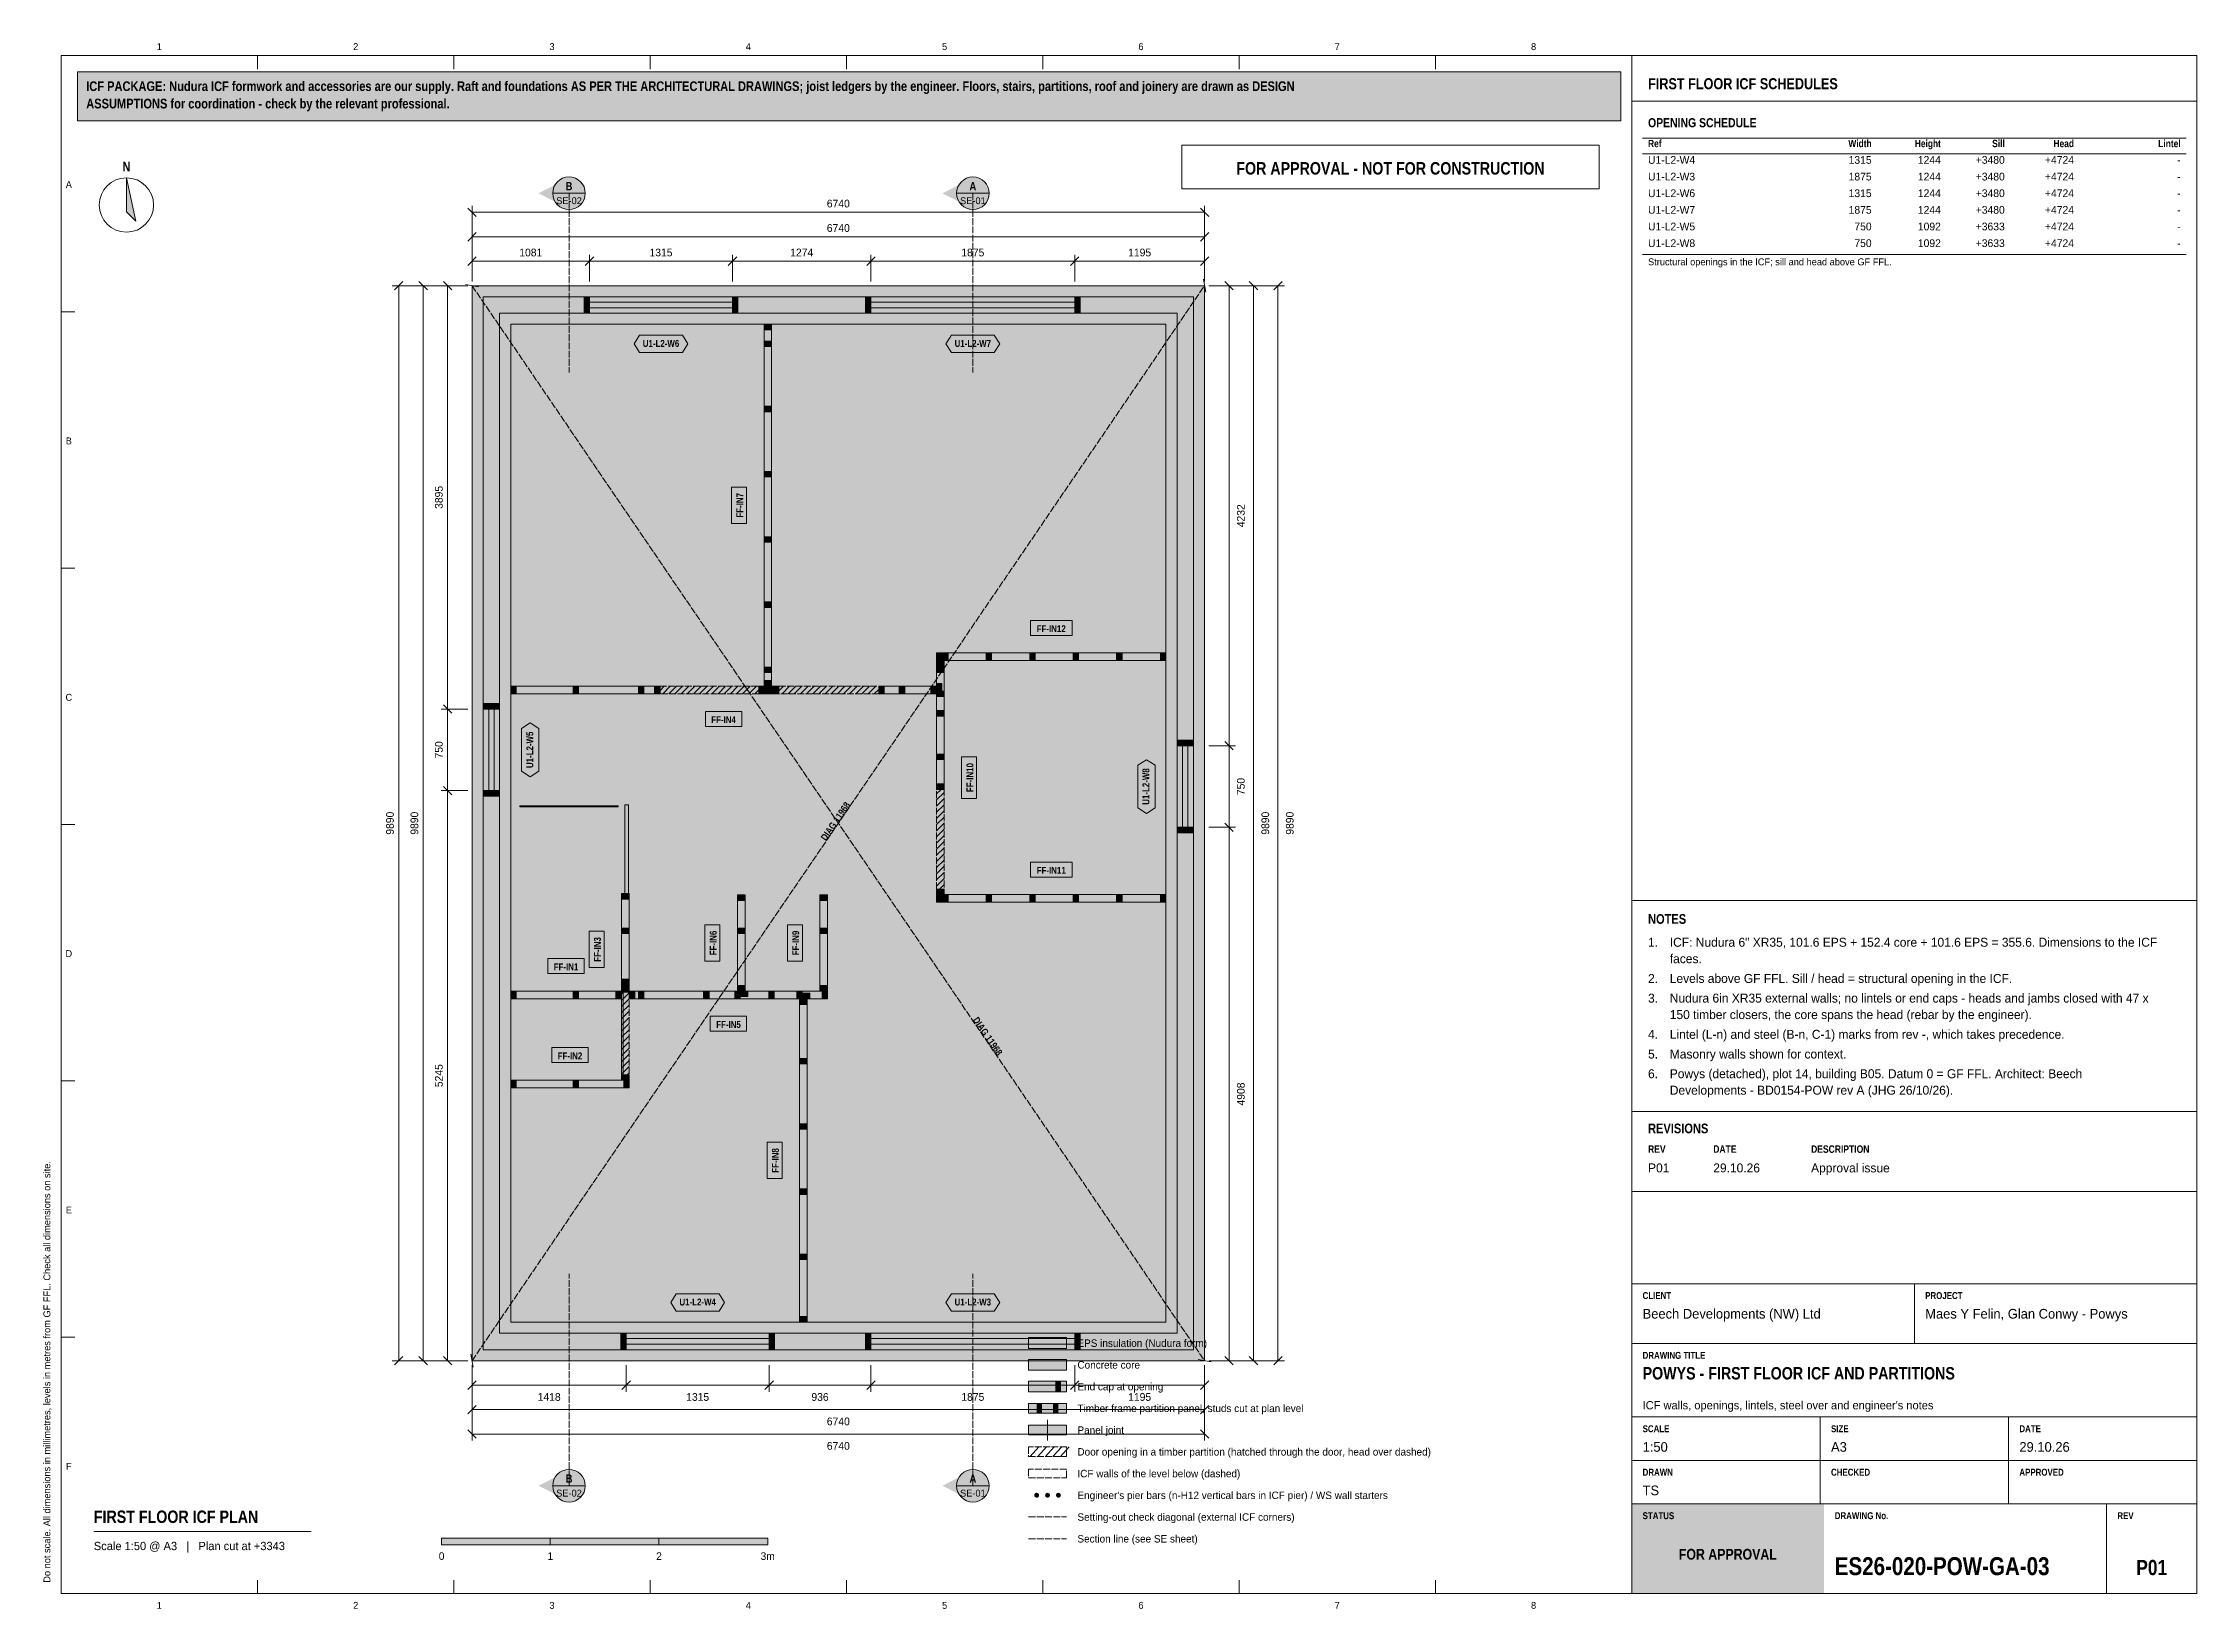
# Model space of a CAD drawing. Header units: millimetres. Extents: x 17 to 413, y 4 to 292.
import ezdxf
from ezdxf.enums import TextEntityAlignment as Align

# ---------------------------------------------------------------- set-up
doc = ezdxf.new("R2010")
doc.units = ezdxf.units.MM
doc.linetypes.add('DASHED', pattern=[1.524, 1.27, -0.254])
for name, color, linetype in [('FILL-C_9E1A1A', 7, 'Continuous'), ('FILL-C_B2B2B5', 7, 'Continuous'), ('FILL-EPS', 7, 'Continuous'), ('FILL-INK', 7, 'Continuous'), ('FILL-RED', 7, 'Continuous'), ('FILL-TEAL', 7, 'Continuous'), ('FILL-TEAL_DK', 7, 'Continuous'), ('FILL-TIMBER', 7, 'Continuous'), ('FILL-WHITE', 7, 'Continuous'), ('LINE-C_85297A', 7, 'Continuous'), ('LINE-C_85297A-DASH', 7, 'DASHED'), ('LINE-INK', 7, 'Continuous'), ('LINE-INK-DASH', 7, 'DASHED'), ('LINE-RED', 7, 'Continuous'), ('LINE-RED-DASH', 7, 'DASHED'), ('LINE-STEEL_GREY', 7, 'Continuous'), ('LINE-STEEL_GREY-DASH', 7, 'DASHED'), ('LINE-TEAL', 7, 'Continuous'), ('LINE-TEAL_DK', 7, 'Continuous'), ('LINE-TIMBER_DK', 7, 'Continuous'), ('TEXT-C_85297A', 7, 'Continuous'), ('TEXT-EPS', 7, 'Continuous'), ('TEXT-INK', 7, 'Continuous'), ('TEXT-RED', 7, 'Continuous'), ('TEXT-STEEL_GREY', 7, 'Continuous'), ('TEXT-TEAL', 7, 'Continuous'), ('TEXT-TEAL_DK', 7, 'Continuous'), ('TEXT-WHITE', 7, 'Continuous')]:
    doc.layers.add(name, color=color, linetype=linetype)
doc.styles.add('OpenSansCondensed-Bold', font='OpenSansCondensed-Bold.ttf')

msp = doc.modelspace()

# ---------------------------------------------------------------- texts
at = {"layer": 'TEXT-C_85297A', "style": 'OpenSansCondensed-Bold'}
for rotation, p in [(55.7257, (163, 148.75)), (-55.7257, (189.96, 109.19))]:
    msp.add_text('DIAG 11968', height=1.27, rotation=rotation, dxfattribs=at).set_placement(p, align=Align.CENTER)
at = {"layer": 'TEXT-EPS', "style": 'OpenSansCondensed-Bold'}
msp.add_text('STATUS', height=1.27, dxfattribs=at).set_placement((311, 20.7))
at = {"layer": 'TEXT-INK', "style": 'OpenSansCondensed-Bold'}
for s, height, p in [('ASSUMPTIONS for coordination - check by the relevant professional.', 1.778, (24.6, 280.27)), ('ICF PACKAGE: Nudura ICF formwork and accessories are our supply. Raft and foundations AS PER THE ARCHITECTURAL DRAWINGS; joist ledgers by the engineer. Floors, stairs, partitions, roof and joinery are drawn as DESIGN', 1.778, (24.6, 283.47)), ('OPENING SCHEDULE', 1.6764, (312, 276.8)), ('NOTES', 1.778, (312, 130.24)), ('REVISIONS', 1.778, (312, 91.7)), ('POWYS - FIRST FLOOR ICF AND PARTITIONS', 2.286, (311, 46.4)), ('FIRST FLOOR ICF PLAN', 2.286, (26, 20)), ('ES26-020-POW-GA-03', 3.302, (346.36, 10.4))]:
    msp.add_text(s, height=height, dxfattribs=at).set_placement(p)
for s, height, p in [('N', 1.78, (32, 268.7)), ('FF-IN12', 1.27, (202.18, 183.9)), ('FF-IN4', 1.27, (141.88, 167.16)), ('FF-IN11', 1.27, (202.18, 139.44)), ('FF-IN1', 1.27, (112.9, 121.68)), ('FF-IN5', 1.27, (142.79, 111.08)), ('FF-IN2', 1.27, (113.62, 105.3)), ('P01', 2.794, (404.68, 10.4))]:
    msp.add_text(s, height=height, dxfattribs=at).set_placement(p, align=Align.CENTER)
at = {"layer": 'TEXT-INK'}
for s, height, p in [('U1-L2-W4', 1.422, (312, 270.08)), ('U1-L2-W3', 1.422, (312, 267.01)), ('U1-L2-W6', 1.422, (312, 263.95)), ('U1-L2-W7', 1.422, (312, 260.89)), ('U1-L2-W5', 1.422, (312, 257.83)), ('U1-L2-W8', 1.422, (312, 254.76)), ('1.', 1.651, (312, 126.02)), ('ICF: Nudura 6" XR35, 101.6 EPS + 152.4 core + 101.6 EPS = 355.6. Dimensions to the ICF', 1.651, (316, 126.02)), ('faces.', 1.651, (316, 122.99)), ('2.', 1.651, (312, 119.36)), ('Levels above GF FFL. Sill / head = structural opening in the ICF.', 1.651, (316, 119.36)), ('3.', 1.651, (312, 115.74)), ('Nudura 6in XR35 external walls; no lintels or end caps - heads and jambs closed with 47 x', 1.651, (316, 115.74)), ('150 timber closers, the core spans the head (rebar by the engineer).', 1.651, (316, 112.71)), ('4.', 1.651, (312, 109.08)), ('5.', 1.651, (312, 105.45)), ('Lintel (L-n) and steel (B-n, C-1) marks from rev -, which takes precedence.', 1.651, (316, 109.08)), ('Masonry walls shown for context.', 1.651, (316, 105.45)), ('6.', 1.651, (312, 101.83)), ('Powys (detached), plot 14, building B05. Datum 0 = GF FFL. Architect: Beech', 1.651, (316, 101.83)), ('Developments - BD0154-POW rev A (JHG 26/10/26).', 1.651, (316, 98.8)), ('P01', 1.651, (312, 84.5)), ('29.10.26', 1.651, (324, 84.5)), ('Approval issue', 1.651, (342, 84.5)), ('Beech Developments (NW) Ltd', 1.778, (311, 57.6)), ('Maes Y Felin, Glan Conwy - Powys', 1.778, (363, 57.6)), ('EPS insulation (Nudura form)', 1.3716, (207, 52.4)), ('Concrete core', 1.3716, (207, 48.4)), ('End cap at opening', 1.3716, (207, 44.4)), ('Timber frame partition panel, studs cut at plan level', 1.3716, (207, 40.4)), ('Panel joint', 1.3716, (207, 36.4)), ('Door opening in a timber partition (hatched through the door, head over dashed)', 1.3716, (207, 32.4)), ('1:50', 1.778, (311, 33.1)), ('A3', 1.778, (345.67, 33.1)), ('29.10.26', 1.778, (380.33, 33.1)), ('ICF walls of the level below (dashed)', 1.3716, (207, 28.4)), ("Engineer's pier bars (n-H12 vertical bars in ICF pier) / WS wall starters", 1.3716, (207, 24.4)), ('TS', 1.778, (311, 25.1)), ('Setting-out check diagonal (external ICF corners)', 1.3716, (207, 20.4)), ('Section line (see SE sheet)', 1.3716, (207, 16.4))]:
    msp.add_text(s, height=height, dxfattribs=at).set_placement(p)
for s, height, p in [('1315', 1.422, (353.14, 270.08)), ('1244', 1.422, (365.88, 270.08)), ('+3480', 1.422, (377.64, 270.08)), ('+4724', 1.422, (390.38, 270.08)), ('-', 1.42, (410, 270.08)), ('1875', 1.422, (353.14, 267.01)), ('1244', 1.422, (365.88, 267.01)), ('+3480', 1.422, (377.64, 267.01)), ('+4724', 1.422, (390.38, 267.01)), ('-', 1.42, (410, 267.01)), ('1315', 1.422, (353.14, 263.95)), ('1875', 1.422, (353.14, 260.89)), ('1244', 1.422, (365.88, 263.95)), ('1244', 1.422, (365.88, 260.89)), ('+3480', 1.422, (377.64, 263.95)), ('+3480', 1.422, (377.64, 260.89)), ('+4724', 1.422, (390.38, 263.95)), ('+4724', 1.422, (390.38, 260.89)), ('-', 1.42, (410, 263.95)), ('750', 1.422, (353.14, 257.83)), ('1092', 1.422, (365.88, 257.83)), ('+3633', 1.422, (377.64, 257.83)), ('+4724', 1.422, (390.38, 257.83)), ('-', 1.42, (410, 260.89)), ('-', 1.42, (410, 257.83)), ('750', 1.422, (353.14, 254.76)), ('1092', 1.422, (365.88, 254.76)), ('+3633', 1.422, (377.64, 254.76)), ('+4724', 1.422, (390.38, 254.76)), ('-', 1.42, (410, 254.76))]:
    msp.add_text(s, height=height, dxfattribs=at).set_placement(p, align=Align.RIGHT)
for s, height, p in [('6740', 1.422, (163, 262.05)), ('6740', 1.422, (163, 257.55)), ('1081', 1.422, (106.41, 253.05)), ('1315', 1.422, (130.37, 253.05)), ('1274', 1.422, (156.26, 253.05)), ('1875', 1.422, (187.75, 253.05)), ('1195', 1.422, (218.45, 253.05)), ('1418', 1.422, (109.79, 42.47)), ('1315', 1.422, (137.12, 42.47)), ('936', 1.422, (159.63, 42.47)), ('1875', 1.422, (187.75, 42.47)), ('1195', 1.422, (218.45, 42.47)), ('6740', 1.422, (163, 37.97)), ('6740', 1.422, (163, 33.47)), ('0', 1.4, (90, 13.2)), ('1', 1.4, (110, 13.2)), ('2', 1.4, (130, 13.2)), ('3m', 1.397, (150, 13.2))]:
    msp.add_text(s, height=height, dxfattribs=at).set_placement(p, align=Align.CENTER)
for s, p in [('3895', (90.2, 208.7)), ('4232', (237.78, 205.32)), ('750', (90.2, 162.25)), ('750', (237.78, 155.5)), ('9890', (81.2, 148.75)), ('9890', (85.7, 148.75)), ('9890', (242.28, 148.75)), ('9890', (246.78, 148.75)), ('5245', (90.2, 102.3)), ('4908', (237.78, 98.92))]:
    msp.add_text(s, height=1.422, rotation=90, dxfattribs=at).set_placement(p, align=Align.CENTER)
at = {"layer": 'TEXT-INK', "style": 'OpenSansCondensed-Bold'}
for s, p in [('FF-IN7', (145.51, 207.25)), ('FF-IN10', (187.85, 157.15)), ('FF-IN3', (119.3, 125.52)), ('FF-IN6', (140.62, 126.72)), ('FF-IN9', (155.79, 126.72)), ('FF-IN8', (152.05, 86.69))]:
    msp.add_text(s, height=1.27, rotation=90, dxfattribs=at).set_placement(p, align=Align.CENTER)
at = {"layer": 'TEXT-RED', "style": 'OpenSansCondensed-Bold'}
for s, height, p in [('FOR APPROVAL - NOT FOR CONSTRUCTION', 2.286, (264.6, 268.1)), ('B', 1.52, (113.44, 265.2)), ('A', 1.52, (187.76, 265.2)), ('B', 1.52, (113.44, 27.4)), ('A', 1.52, (187.76, 27.4))]:
    msp.add_text(s, height=height, dxfattribs=at).set_placement(p, align=Align.CENTER)
at = {"layer": 'TEXT-RED'}
for s, p in [('SE-02', (113.44, 262.65)), ('SE-01', (187.76, 262.65)), ('SE-02', (113.44, 24.85)), ('SE-01', (187.76, 24.85))]:
    msp.add_text(s, height=1.27, dxfattribs=at).set_placement(p, align=Align.CENTER)
at = {"layer": 'TEXT-STEEL_GREY'}
for s, p in [('1', (38.06, 291)), ('2', (74.19, 291)), ('3', (110.31, 291)), ('4', (146.44, 291)), ('5', (182.56, 291)), ('6', (218.69, 291)), ('7', (254.81, 291)), ('8', (290.94, 291)), ('A', (21.4, 265.62)), ('B', (21.4, 218.45)), ('C', (21.4, 171.28)), ('D', (21.4, 124.12)), ('E', (21.4, 76.95)), ('F', (21.4, 29.78)), ('1', (38.06, 4.2)), ('2', (74.19, 4.2)), ('3', (110.31, 4.2)), ('4', (146.44, 4.2)), ('5', (182.56, 4.2)), ('6', (218.69, 4.2)), ('7', (254.81, 4.2)), ('8', (290.94, 4.2))]:
    msp.add_text(s, height=1.27, dxfattribs=at).set_placement(p, align=Align.CENTER)
at = {"layer": 'TEXT-STEEL_GREY', "style": 'OpenSansCondensed-Bold'}
for s, height, p in [('Ref', 1.346, (312, 273.14)), ('REV', 1.372, (312, 88.1)), ('DATE', 1.372, (324, 88.1)), ('DESCRIPTION', 1.3716, (342, 88.1)), ('CLIENT', 1.27, (311, 61.2)), ('PROJECT', 1.27, (363, 61.2)), ('DRAWING TITLE', 1.27, (311, 50.2)), ('SCALE', 1.27, (311, 36.7)), ('SIZE', 1.27, (345.67, 36.7)), ('DATE', 1.27, (380.33, 36.7)), ('DRAWN', 1.27, (311, 28.7)), ('CHECKED', 1.27, (345.67, 28.7)), ('APPROVED', 1.27, (380.33, 28.7)), ('DRAWING No.', 1.27, (346.36, 20.7)), ('REV', 1.27, (398.36, 20.7))]:
    msp.add_text(s, height=height, dxfattribs=at).set_placement(p)
for s, p in [('Width', (353.14, 273.14)), ('Height', (365.88, 273.14)), ('Sill', (377.64, 273.14)), ('Head', (390.38, 273.14)), ('Lintel', (410, 273.14))]:
    msp.add_text(s, height=1.346, dxfattribs=at).set_placement(p, align=Align.RIGHT)
at = {"layer": 'TEXT-STEEL_GREY'}
for s, height, p in [('Structural openings in the ICF; sill and head above GF FFL.', 1.27, (312, 251.4)), ("ICF walls, openings, lintels, steel over and engineer's notes", 1.524, (311, 40.9)), ('Scale 1:50 @ A3   |   Plan cut at +3343', 1.524, (26, 15))]:
    msp.add_text(s, height=height, dxfattribs=at).set_placement(p)
msp.add_text('Do not scale. All dimensions in millimetres, levels in metres from GF FFL. Check all dimensions on site.', height=1.27, rotation=90, dxfattribs=at).set_placement((18, 9))
at = {"layer": 'TEXT-TEAL', "style": 'OpenSansCondensed-Bold'}
msp.add_text('FIRST FLOOR ICF SCHEDULES', height=2.032, dxfattribs=at).set_placement((312, 283.8))
at = {"layer": 'TEXT-TEAL_DK', "style": 'OpenSansCondensed-Bold'}
for s, p in [('U1-L2-W6', (130.37, 236.39)), ('U1-L2-W7', (187.75, 236.39)), ('U1-L2-W4', (137.12, 60.01)), ('U1-L2-W3', (187.75, 60.01))]:
    msp.add_text(s, height=1.27, dxfattribs=at).set_placement(p, align=Align.CENTER)
for s, p in [('U1-L2-W5', (106.86, 162.25)), ('U1-L2-W8', (220.24, 155.5))]:
    msp.add_text(s, height=1.27, rotation=90, dxfattribs=at).set_placement(p, align=Align.CENTER)
at = {"layer": 'TEXT-WHITE', "style": 'OpenSansCondensed-Bold'}
msp.add_text('FOR APPROVAL', height=1.9812, dxfattribs=at).set_placement((326.68, 13.25), align=Align.CENTER)

# ---------------------------------------------------------------- hatches: boundary and pattern name
at = {"layer": 'FILL-C_9E1A1A', "true_color": 0x9e1a1a}
h = msp.add_hatch(color=256, dxfattribs=at)
h.dxf.hatch_style = 1
h.paths.add_polyline_path([(199.95, 25.1), (199.93, 25.22), (199.89, 25.33), (199.82, 25.42), (199.73, 25.49), (199.62, 25.53), (199.5, 25.55), (199.38, 25.53), (199.28, 25.49), (199.18, 25.42), (199.11, 25.33), (199.07, 25.22), (199.05, 25.1), (199.07, 24.98), (199.11, 24.88), (199.18, 24.78), (199.28, 24.71), (199.38, 24.67), (199.5, 24.65), (199.62, 24.67), (199.73, 24.71), (199.82, 24.78), (199.89, 24.88), (199.93, 24.98)])
h = msp.add_hatch(color=256, dxfattribs=at)
h.dxf.hatch_style = 1
h.paths.add_polyline_path([(201.95, 25.1), (201.93, 25.22), (201.89, 25.33), (201.82, 25.42), (201.72, 25.49), (201.62, 25.53), (201.5, 25.55), (201.38, 25.53), (201.28, 25.49), (201.18, 25.42), (201.11, 25.33), (201.07, 25.22), (201.05, 25.1), (201.07, 24.98), (201.11, 24.88), (201.18, 24.78), (201.28, 24.71), (201.38, 24.67), (201.5, 24.65), (201.62, 24.67), (201.72, 24.71), (201.82, 24.78), (201.89, 24.88), (201.93, 24.98)])
h = msp.add_hatch(color=256, dxfattribs=at)
h.dxf.hatch_style = 1
h.paths.add_polyline_path([(203.95, 25.1), (203.93, 25.22), (203.89, 25.33), (203.82, 25.42), (203.72, 25.49), (203.62, 25.53), (203.5, 25.55), (203.38, 25.53), (203.28, 25.49), (203.18, 25.42), (203.11, 25.33), (203.07, 25.22), (203.05, 25.1), (203.07, 24.98), (203.11, 24.88), (203.18, 24.78), (203.28, 24.71), (203.38, 24.67), (203.5, 24.65), (203.62, 24.67), (203.72, 24.71), (203.82, 24.78), (203.89, 24.88), (203.93, 24.98)])
at = {"layer": 'FILL-C_B2B2B5', "true_color": 0xb2b2b5}
h = msp.add_hatch(color=256, dxfattribs=at)
h.dxf.hatch_style = 1
h.paths.add_polyline_path([(97.63, 245.62), (228.37, 245.62), (228.37, 51.88), (97.63, 51.88)])
h.paths.add_polyline_path([(225.32, 54.93), (225.32, 242.57), (100.68, 242.57), (100.68, 54.93)], flags=0)
h = msp.add_hatch(color=256, dxfattribs=at)
h.dxf.hatch_style = 1
h.paths.add_polyline_path([(198, 48.1), (205, 48.1), (205, 50.1), (198, 50.1)])
at = {"layer": 'FILL-EPS', "true_color": 0xccffff}
h = msp.add_hatch(color=256, dxfattribs=at)
h.dxf.hatch_style = 1
h.paths.add_polyline_path([(95.6, 247.65), (230.4, 247.65), (230.4, 49.85), (95.6, 49.85)])
h.paths.add_polyline_path([(97.63, 51.88), (228.37, 51.88), (228.37, 245.62), (97.63, 245.62)], flags=0)
h = msp.add_hatch(color=256, dxfattribs=at)
h.dxf.hatch_style = 1
h.paths.add_polyline_path([(100.68, 54.93), (100.68, 242.57), (225.32, 242.57), (225.32, 54.93)])
h.paths.add_polyline_path([(223.29, 56.96), (223.29, 240.54), (102.71, 240.54), (102.71, 56.96)], flags=0)
h = msp.add_hatch(color=256, dxfattribs=at)
h.dxf.hatch_style = 1
h.paths.add_polyline_path([(198, 52.1), (205, 52.1), (205, 54.1), (198, 54.1)])
h = msp.add_hatch(color=256, dxfattribs=at)
h.dxf.hatch_style = 1
h.paths.add_polyline_path([(198, 44.1), (205, 44.1), (205, 46.1), (198, 46.1)])
at = {"layer": 'FILL-INK', "true_color": 0x14141a}
h = msp.add_hatch(color=256, dxfattribs=at)
h.dxf.hatch_style = 1
h.paths.add_polyline_path([(32, 267.5), (33.75, 259.5), (32, 261.25)])
h = msp.add_hatch(color=256, dxfattribs=at)
h.dxf.hatch_style = 1
h.paths.add_polyline_path([(90, 16), (110, 16), (110, 17.2), (90, 17.2)])
h = msp.add_hatch(color=256, dxfattribs=at)
h.dxf.hatch_style = 1
h.paths.add_polyline_path([(130, 16), (150, 16), (150, 17.2), (130, 17.2)])
at = {"layer": 'FILL-RED', "true_color": 0xb81a1f}
h = msp.add_hatch(color=256, dxfattribs=at)
h.dxf.hatch_style = 1
h.paths.add_polyline_path([(107.84, 264.65), (113.44, 261.8), (113.44, 267.5)])
h = msp.add_hatch(color=256, dxfattribs=at)
h.dxf.hatch_style = 1
h.paths.add_polyline_path([(182.16, 264.65), (187.76, 261.8), (187.76, 267.5)])
h = msp.add_hatch(color=256, dxfattribs=at)
h.dxf.hatch_style = 1
h.paths.add_polyline_path([(107.84, 26.85), (113.44, 24), (113.44, 29.7)])
h = msp.add_hatch(color=256, dxfattribs=at)
h.dxf.hatch_style = 1
h.paths.add_polyline_path([(182.16, 26.85), (187.76, 24), (187.76, 29.7)])
at = {"layer": 'FILL-TEAL', "true_color": 0x009e85}
h = msp.add_hatch(color=256, dxfattribs=at)
h.dxf.hatch_style = 1
h.paths.add_polyline_path([(309.01, 7), (344.37, 7), (344.37, 23.5), (309.01, 23.5)])
at = {"layer": 'FILL-TEAL_DK', "true_color": 0x006b5c}
h = msp.add_hatch(color=256, dxfattribs=at)
h.dxf.hatch_style = 1
h.paths.add_polyline_path([(116.22, 245.61), (117.22, 245.61), (117.22, 242.57), (116.22, 242.57)])
h = msp.add_hatch(color=256, dxfattribs=at)
h.dxf.hatch_style = 1
h.paths.add_polyline_path([(143.52, 245.61), (144.52, 245.61), (144.52, 242.57), (143.52, 242.57)])
h = msp.add_hatch(color=256, dxfattribs=at)
h.dxf.hatch_style = 1
h.paths.add_polyline_path([(168, 245.61), (169, 245.61), (169, 242.57), (168, 242.57)])
h = msp.add_hatch(color=256, dxfattribs=at)
h.dxf.hatch_style = 1
h.paths.add_polyline_path([(206.5, 242.57), (206.5, 245.61), (206.5, 245.61), (206.5, 245.61), (207.5, 245.61), (207.5, 245.61), (207.5, 245.61), (207.5, 242.57), (207.5, 242.57), (207.5, 242.57), (206.5, 242.57), (206.5, 242.57)])
h = msp.add_hatch(color=256, dxfattribs=at)
h.dxf.hatch_style = 1
h.paths.add_polyline_path([(97.64, 170.75), (100.68, 170.75), (100.68, 169.75), (97.64, 169.75)])
h = msp.add_hatch(color=256, dxfattribs=at)
h.dxf.hatch_style = 1
h.paths.add_polyline_path([(225.32, 164), (228.36, 164), (228.36, 163), (225.32, 163)])
h = msp.add_hatch(color=256, dxfattribs=at)
h.dxf.hatch_style = 1
h.paths.add_polyline_path([(97.64, 154.75), (100.68, 154.75), (100.68, 153.75), (97.64, 153.75)])
h = msp.add_hatch(color=256, dxfattribs=at)
h.dxf.hatch_style = 1
h.paths.add_polyline_path([(225.32, 148), (228.36, 148), (228.36, 147), (225.32, 147)])
h = msp.add_hatch(color=256, dxfattribs=at)
h.dxf.hatch_style = 1
h.paths.add_polyline_path([(122.97, 51.89), (122.97, 51.89), (122.97, 54.93), (122.97, 54.93), (122.97, 54.93), (122.97, 54.93), (123.97, 54.93), (123.97, 54.93), (123.97, 54.93), (123.97, 54.93), (123.97, 51.89), (123.97, 51.89), (123.97, 51.89), (123.97, 51.89), (122.97, 51.89), (122.97, 51.89)])
h = msp.add_hatch(color=256, dxfattribs=at)
h.dxf.hatch_style = 1
h.paths.add_polyline_path([(150.27, 54.93), (151.27, 54.93), (151.27, 51.89), (150.27, 51.89)])
h = msp.add_hatch(color=256, dxfattribs=at)
h.dxf.hatch_style = 1
h.paths.add_polyline_path([(168, 54.93), (169, 54.93), (169, 51.89), (168, 51.89)])
h = msp.add_hatch(color=256, dxfattribs=at)
h.dxf.hatch_style = 1
h.paths.add_polyline_path([(206.5, 54.93), (207.5, 54.93), (207.5, 51.89), (206.5, 51.89)])
h = msp.add_hatch(color=256, dxfattribs=at)
h.dxf.hatch_style = 1
h.paths.add_polyline_path([(203, 44.1), (203.9, 44.1), (203.9, 46.1), (203, 46.1)])
at = {"layer": 'FILL-TIMBER', "true_color": 0xeddbb8}
h = msp.add_hatch(color=256, dxfattribs=at)
h.dxf.hatch_style = 1
h.paths.add_polyline_path([(150.73, 240.53), (150.73, 239.82), (150.73, 239.53), (150.32, 239.53), (149.33, 239.53), (149.33, 240.24), (149.33, 240.53), (149.74, 240.53)])
h = msp.add_hatch(color=256, dxfattribs=at)
h.dxf.hatch_style = 1
h.paths.add_polyline_path([(150.73, 237.46), (150.73, 236.75), (150.73, 236.46), (150.32, 236.46), (149.33, 236.46), (149.33, 237.17), (149.33, 237.46), (149.74, 237.46)])
h = msp.add_hatch(color=256, dxfattribs=at)
h.dxf.hatch_style = 1
h.paths.add_polyline_path([(150.73, 225.46), (150.73, 224.75), (150.73, 224.46), (150.32, 224.46), (149.33, 224.46), (149.33, 225.17), (149.33, 225.46), (149.74, 225.46)])
h = msp.add_hatch(color=256, dxfattribs=at)
h.dxf.hatch_style = 1
h.paths.add_polyline_path([(150.73, 213.46), (150.73, 212.75), (150.73, 212.46), (150.32, 212.46), (149.33, 212.46), (149.33, 213.17), (149.33, 213.46), (149.74, 213.46)])
h = msp.add_hatch(color=256, dxfattribs=at)
h.dxf.hatch_style = 1
h.paths.add_polyline_path([(150.73, 201.46), (150.73, 200.75), (150.73, 200.46), (150.32, 200.46), (149.33, 200.46), (149.33, 201.17), (149.33, 201.46), (149.74, 201.46)])
h = msp.add_hatch(color=256, dxfattribs=at)
h.dxf.hatch_style = 1
h.paths.add_polyline_path([(150.73, 189.46), (150.73, 188.75), (150.73, 188.46), (150.32, 188.46), (149.33, 188.46), (149.33, 189.17), (149.33, 189.46), (149.74, 189.46)])
h = msp.add_hatch(color=256, dxfattribs=at)
h.dxf.hatch_style = 1
h.paths.add_polyline_path([(182.07, 178.68), (181.36, 178.68), (181.07, 178.68), (181.07, 179.09), (181.07, 180.08), (181.78, 180.08), (182.07, 180.08), (182.07, 179.67)])
h = msp.add_hatch(color=256, dxfattribs=at)
h.dxf.hatch_style = 1
h.paths.add_polyline_path([(182.47, 178.64), (182.47, 177.93), (182.47, 177.64), (182.06, 177.64), (181.07, 177.64), (181.07, 178.35), (181.07, 178.64), (181.48, 178.64)])
h = msp.add_hatch(color=256, dxfattribs=at)
h.dxf.hatch_style = 1
h.paths.add_polyline_path([(183.21, 178.68), (182.5, 178.68), (182.21, 178.68), (182.21, 179.09), (182.21, 180.08), (182.92, 180.08), (183.21, 180.08), (183.21, 179.67)])
h = msp.add_hatch(color=256, dxfattribs=at)
h.dxf.hatch_style = 1
h.paths.add_polyline_path([(191.21, 178.68), (190.5, 178.68), (190.21, 178.68), (190.21, 179.09), (190.21, 180.08), (190.92, 180.08), (191.21, 180.08), (191.21, 179.67)])
h = msp.add_hatch(color=256, dxfattribs=at)
h.dxf.hatch_style = 1
h.paths.add_polyline_path([(199.21, 178.68), (198.5, 178.68), (198.21, 178.68), (198.21, 179.09), (198.21, 180.08), (198.92, 180.08), (199.21, 180.08), (199.21, 179.67)])
h = msp.add_hatch(color=256, dxfattribs=at)
h.dxf.hatch_style = 1
h.paths.add_polyline_path([(207.21, 178.68), (206.5, 178.68), (206.21, 178.68), (206.21, 179.09), (206.21, 180.08), (206.92, 180.08), (207.21, 180.08), (207.21, 179.67)])
h = msp.add_hatch(color=256, dxfattribs=at)
h.dxf.hatch_style = 1
h.paths.add_polyline_path([(215.21, 178.68), (214.5, 178.68), (214.21, 178.68), (214.21, 179.09), (214.21, 180.08), (214.92, 180.08), (215.21, 180.08), (215.21, 179.67)])
h = msp.add_hatch(color=256, dxfattribs=at)
h.dxf.hatch_style = 1
h.paths.add_polyline_path([(223.28, 178.68), (222.57, 178.68), (222.28, 178.68), (222.28, 179.09), (222.28, 180.08), (222.99, 180.08), (223.28, 180.08), (223.28, 179.67)])
h = msp.add_hatch(color=256, dxfattribs=at)
h.dxf.hatch_style = 1
h.paths.add_polyline_path([(150.73, 177.46), (150.73, 176.75), (150.73, 176.46), (150.32, 176.46), (149.33, 176.46), (149.33, 177.17), (149.33, 177.46), (149.74, 177.46)])
h = msp.add_hatch(color=256, dxfattribs=at)
h.dxf.hatch_style = 1
h.paths.add_polyline_path([(150.73, 174.98), (150.73, 174.27), (150.73, 173.98), (150.32, 173.98), (149.33, 173.98), (149.33, 174.69), (149.33, 174.98), (149.74, 174.98)])
h = msp.add_hatch(color=256, dxfattribs=at)
h.dxf.hatch_style = 1
h.paths.add_polyline_path([(182.47, 177.46), (182.47, 176.75), (182.47, 176.46), (182.06, 176.46), (181.07, 176.46), (181.07, 177.17), (181.07, 177.46), (181.48, 177.46)])
h = msp.add_hatch(color=256, dxfattribs=at)
h.dxf.hatch_style = 1
h.paths.add_polyline_path([(182.07, 174.44), (182.07, 173.45), (182.07, 173.04), (181.78, 173.04), (181.07, 173.04), (181.07, 174.03), (181.07, 174.44), (181.36, 174.44)])
h = msp.add_hatch(color=256, dxfattribs=at)
h.dxf.hatch_style = 1
h.paths.add_polyline_path([(103.72, 172.54), (103.01, 172.54), (102.72, 172.54), (102.72, 172.95), (102.72, 173.94), (103.43, 173.94), (103.72, 173.94), (103.72, 173.53)])
h = msp.add_hatch(color=256, dxfattribs=at)
h.dxf.hatch_style = 1
h.paths.add_polyline_path([(115.21, 172.54), (114.5, 172.54), (114.21, 172.54), (114.21, 172.95), (114.21, 173.94), (114.92, 173.94), (115.21, 173.94), (115.21, 173.53)])
h = msp.add_hatch(color=256, dxfattribs=at)
h.dxf.hatch_style = 1
h.paths.add_polyline_path([(127.21, 172.54), (126.5, 172.54), (126.21, 172.54), (126.21, 172.95), (126.21, 173.94), (126.92, 173.94), (127.21, 173.94), (127.21, 173.53)])
h = msp.add_hatch(color=256, dxfattribs=at)
h.dxf.hatch_style = 1
h.paths.add_polyline_path([(130.2, 172.54), (129.49, 172.54), (129.2, 172.54), (129.2, 172.95), (129.2, 173.94), (129.91, 173.94), (130.2, 173.94), (130.2, 173.53)])
h = msp.add_hatch(color=256, dxfattribs=at)
h.dxf.hatch_style = 1
h.paths.add_polyline_path([(149.4, 172.54), (148.69, 172.54), (148.4, 172.54), (148.4, 172.95), (148.4, 173.94), (149.11, 173.94), (149.4, 173.94), (149.4, 173.53)])
h = msp.add_hatch(color=256, dxfattribs=at)
h.dxf.hatch_style = 1
h.paths.add_polyline_path([(150.8, 172.94), (149.81, 172.94), (149.4, 172.94), (149.4, 173.23), (149.4, 173.94), (150.39, 173.94), (150.8, 173.94), (150.8, 173.65)])
h = msp.add_hatch(color=256, dxfattribs=at)
h.dxf.hatch_style = 1
h.paths.add_polyline_path([(152.08, 172.54), (151.37, 172.54), (151.08, 172.54), (151.08, 172.95), (151.08, 173.94), (151.78, 173.94), (152.08, 173.94), (152.08, 173.53)])
h = msp.add_hatch(color=256, dxfattribs=at)
h.dxf.hatch_style = 1
h.paths.add_polyline_path([(171.44, 172.54), (170.73, 172.54), (170.44, 172.54), (170.44, 172.95), (170.44, 173.94), (171.14, 173.94), (171.44, 173.94), (171.44, 173.53)])
h = msp.add_hatch(color=256, dxfattribs=at)
h.dxf.hatch_style = 1
h.paths.add_polyline_path([(175.21, 172.54), (174.5, 172.54), (174.21, 172.54), (174.21, 172.95), (174.21, 173.94), (174.92, 173.94), (175.21, 173.94), (175.21, 173.53)])
h = msp.add_hatch(color=256, dxfattribs=at)
h.dxf.hatch_style = 1
h.paths.add_polyline_path([(181.03, 172.54), (180.32, 172.54), (180.03, 172.54), (180.03, 172.95), (180.03, 173.94), (180.74, 173.94), (181.03, 173.94), (181.03, 173.53)])
h = msp.add_hatch(color=256, dxfattribs=at)
h.dxf.hatch_style = 1
h.paths.add_polyline_path([(182.47, 173.04), (182.47, 172.33), (182.47, 172.04), (182.06, 172.04), (181.07, 172.04), (181.07, 172.75), (181.07, 173.04), (181.48, 173.04)])
h = msp.add_hatch(color=256, dxfattribs=at)
h.dxf.hatch_style = 1
h.paths.add_polyline_path([(182.47, 169.46), (182.47, 168.75), (182.47, 168.46), (182.06, 168.46), (181.07, 168.46), (181.07, 169.17), (181.07, 169.46), (181.48, 169.46)])
h = msp.add_hatch(color=256, dxfattribs=at)
h.dxf.hatch_style = 1
h.paths.add_polyline_path([(182.47, 161.46), (182.47, 160.75), (182.47, 160.46), (182.06, 160.46), (181.07, 160.46), (181.07, 161.17), (181.07, 161.46), (181.48, 161.46)])
h = msp.add_hatch(color=256, dxfattribs=at)
h.dxf.hatch_style = 1
h.paths.add_polyline_path([(182.47, 155.98), (182.47, 155.27), (182.47, 154.98), (182.06, 154.98), (181.07, 154.98), (181.07, 155.69), (181.07, 155.98), (181.48, 155.98)])
h = msp.add_hatch(color=256, dxfattribs=at)
h.dxf.hatch_style = 1
h.paths.add_polyline_path([(124.52, 135.8), (124.52, 135.09), (124.52, 134.8), (124.11, 134.8), (123.12, 134.8), (123.12, 135.51), (123.12, 135.8), (123.53, 135.8)])
h = msp.add_hatch(color=256, dxfattribs=at)
h.dxf.hatch_style = 1
h.paths.add_polyline_path([(145.84, 135.55), (145.84, 134.84), (145.84, 134.55), (145.43, 134.55), (144.44, 134.55), (144.44, 135.26), (144.44, 135.55), (144.85, 135.55)])
h = msp.add_hatch(color=256, dxfattribs=at)
h.dxf.hatch_style = 1
h.paths.add_polyline_path([(161.01, 135.55), (161.01, 134.84), (161.01, 134.55), (160.6, 134.55), (159.61, 134.55), (159.61, 135.26), (159.61, 135.55), (160.02, 135.55)])
h = msp.add_hatch(color=256, dxfattribs=at)
h.dxf.hatch_style = 1
h.paths.add_polyline_path([(182.47, 136.62), (182.47, 135.94), (182.47, 135.66), (182.06, 135.66), (181.07, 135.66), (181.07, 136.34), (181.07, 136.62), (181.48, 136.62)])
h = msp.add_hatch(color=256, dxfattribs=at)
h.dxf.hatch_style = 1
h.paths.add_polyline_path([(182.07, 134.22), (181.36, 134.22), (181.07, 134.22), (181.07, 134.63), (181.07, 135.62), (181.78, 135.62), (182.07, 135.62), (182.07, 135.21)])
h = msp.add_hatch(color=256, dxfattribs=at)
h.dxf.hatch_style = 1
h.paths.add_polyline_path([(183.21, 134.22), (182.5, 134.22), (182.21, 134.22), (182.21, 134.63), (182.21, 135.62), (182.92, 135.62), (183.21, 135.62), (183.21, 135.21)])
h = msp.add_hatch(color=256, dxfattribs=at)
h.dxf.hatch_style = 1
h.paths.add_polyline_path([(191.21, 134.22), (190.5, 134.22), (190.21, 134.22), (190.21, 134.63), (190.21, 135.62), (190.92, 135.62), (191.21, 135.62), (191.21, 135.21)])
h = msp.add_hatch(color=256, dxfattribs=at)
h.dxf.hatch_style = 1
h.paths.add_polyline_path([(199.21, 134.22), (198.5, 134.22), (198.21, 134.22), (198.21, 134.63), (198.21, 135.62), (198.92, 135.62), (199.21, 135.62), (199.21, 135.21)])
h = msp.add_hatch(color=256, dxfattribs=at)
h.dxf.hatch_style = 1
h.paths.add_polyline_path([(207.21, 134.22), (206.5, 134.22), (206.21, 134.22), (206.21, 134.63), (206.21, 135.62), (206.92, 135.62), (207.21, 135.62), (207.21, 135.21)])
h = msp.add_hatch(color=256, dxfattribs=at)
h.dxf.hatch_style = 1
h.paths.add_polyline_path([(215.21, 134.22), (214.5, 134.22), (214.21, 134.22), (214.21, 134.63), (214.21, 135.62), (214.92, 135.62), (215.21, 135.62), (215.21, 135.21)])
h = msp.add_hatch(color=256, dxfattribs=at)
h.dxf.hatch_style = 1
h.paths.add_polyline_path([(223.28, 134.22), (222.57, 134.22), (222.28, 134.22), (222.28, 134.63), (222.28, 135.62), (222.99, 135.62), (223.28, 135.62), (223.28, 135.21)])
h = msp.add_hatch(color=256, dxfattribs=at)
h.dxf.hatch_style = 1
h.paths.add_polyline_path([(124.52, 129.46), (124.52, 128.75), (124.52, 128.46), (124.11, 128.46), (123.12, 128.46), (123.12, 129.17), (123.12, 129.46), (123.53, 129.46)])
h = msp.add_hatch(color=256, dxfattribs=at)
h.dxf.hatch_style = 1
h.paths.add_polyline_path([(145.84, 129.46), (145.84, 128.75), (145.84, 128.46), (145.43, 128.46), (144.44, 128.46), (144.44, 129.17), (144.44, 129.46), (144.85, 129.46)])
h = msp.add_hatch(color=256, dxfattribs=at)
h.dxf.hatch_style = 1
h.paths.add_polyline_path([(161.01, 129.46), (161.01, 128.75), (161.01, 128.46), (160.6, 128.46), (159.61, 128.46), (159.61, 129.17), (159.61, 129.46), (160.02, 129.46)])
h = msp.add_hatch(color=256, dxfattribs=at)
h.dxf.hatch_style = 1
h.paths.add_polyline_path([(124.12, 120.04), (124.12, 119.05), (124.12, 118.64), (123.83, 118.64), (123.12, 118.64), (123.12, 119.63), (123.12, 120.04), (123.41, 120.04)])
h = msp.add_hatch(color=256, dxfattribs=at)
h.dxf.hatch_style = 1
h.paths.add_polyline_path([(124.52, 120.04), (124.52, 119.05), (124.52, 118.64), (124.23, 118.64), (123.52, 118.64), (123.52, 119.63), (123.52, 120.04), (123.81, 120.04)])
h = msp.add_hatch(color=256, dxfattribs=at)
h.dxf.hatch_style = 1
h.paths.add_polyline_path([(103.72, 116.46), (102.73, 116.46), (102.72, 116.46), (102.72, 116.47), (102.72, 117.86), (103.71, 117.86), (103.72, 117.86), (103.72, 117.84)])
h = msp.add_hatch(color=256, dxfattribs=at)
h.dxf.hatch_style = 1
h.paths.add_polyline_path([(115.21, 116.46), (114.22, 116.46), (114.21, 116.46), (114.21, 116.47), (114.21, 117.86), (115.2, 117.86), (115.21, 117.86), (115.21, 117.84)])
h = msp.add_hatch(color=256, dxfattribs=at)
h.dxf.hatch_style = 1
h.paths.add_polyline_path([(123.08, 116.46), (122.09, 116.46), (122.08, 116.46), (122.08, 116.47), (122.08, 117.86), (123.07, 117.86), (123.08, 117.86), (123.08, 117.84)])
h = msp.add_hatch(color=256, dxfattribs=at)
h.dxf.hatch_style = 1
h.paths.add_polyline_path([(124.52, 118.64), (124.52, 117.93), (124.52, 117.64), (124.11, 117.64), (123.12, 117.64), (123.12, 118.35), (123.12, 118.64), (123.53, 118.64)])
h = msp.add_hatch(color=256, dxfattribs=at)
h.dxf.hatch_style = 1
h.paths.add_polyline_path([(125.56, 116.46), (124.85, 116.46), (124.56, 116.46), (124.56, 116.87), (124.56, 117.86), (125.27, 117.86), (125.56, 117.86), (125.56, 117.45)])
h = msp.add_hatch(color=256, dxfattribs=at)
h.dxf.hatch_style = 1
h.paths.add_polyline_path([(127.21, 116.46), (126.5, 116.46), (126.21, 116.46), (126.21, 116.87), (126.21, 117.86), (126.92, 117.86), (127.21, 117.86), (127.21, 117.45)])
h = msp.add_hatch(color=256, dxfattribs=at)
h.dxf.hatch_style = 1
h.paths.add_polyline_path([(139.21, 116.46), (138.5, 116.46), (138.21, 116.46), (138.21, 116.87), (138.21, 117.86), (138.92, 117.86), (139.21, 117.86), (139.21, 117.45)])
h = msp.add_hatch(color=256, dxfattribs=at)
h.dxf.hatch_style = 1
h.paths.add_polyline_path([(144.94, 116.46), (144.23, 116.46), (143.94, 116.46), (143.94, 116.87), (143.94, 117.86), (144.65, 117.86), (144.94, 117.86), (144.94, 117.45)])
h = msp.add_hatch(color=256, dxfattribs=at)
h.dxf.hatch_style = 1
h.paths.add_polyline_path([(145.84, 118.9), (145.84, 118.19), (145.84, 117.9), (145.43, 117.9), (144.44, 117.9), (144.44, 118.61), (144.44, 118.9), (144.85, 118.9)])
h = msp.add_hatch(color=256, dxfattribs=at)
h.dxf.hatch_style = 1
h.paths.add_polyline_path([(146.34, 116.86), (145.35, 116.86), (144.94, 116.86), (144.94, 117.15), (144.94, 117.86), (145.93, 117.86), (146.34, 117.86), (146.34, 117.57)])
h = msp.add_hatch(color=256, dxfattribs=at)
h.dxf.hatch_style = 1
h.paths.add_polyline_path([(151.21, 116.46), (150.5, 116.46), (150.21, 116.46), (150.21, 116.87), (150.21, 117.86), (150.92, 117.86), (151.21, 117.86), (151.21, 117.45)])
h = msp.add_hatch(color=256, dxfattribs=at)
h.dxf.hatch_style = 1
h.paths.add_polyline_path([(156.37, 116.46), (155.66, 116.46), (155.37, 116.46), (155.37, 116.87), (155.37, 117.86), (156.08, 117.86), (156.37, 117.86), (156.37, 117.45)])
h = msp.add_hatch(color=256, dxfattribs=at)
h.dxf.hatch_style = 1
h.paths.add_polyline_path([(157.27, 116.42), (157.27, 115.71), (157.27, 115.42), (156.86, 115.42), (155.87, 115.42), (155.87, 116.13), (155.87, 116.42), (156.28, 116.42)])
h = msp.add_hatch(color=256, dxfattribs=at)
h.dxf.hatch_style = 1
h.paths.add_polyline_path([(157.77, 116.46), (156.78, 116.46), (156.37, 116.46), (156.37, 116.75), (156.37, 117.46), (157.36, 117.46), (157.77, 117.46), (157.77, 117.17)])
h = msp.add_hatch(color=256, dxfattribs=at)
h.dxf.hatch_style = 1
h.paths.add_polyline_path([(161.01, 118.9), (161.01, 118.19), (161.01, 117.9), (160.6, 117.9), (159.61, 117.9), (159.61, 118.61), (159.61, 118.9), (160.02, 118.9)])
h = msp.add_hatch(color=256, dxfattribs=at)
h.dxf.hatch_style = 1
h.paths.add_polyline_path([(161.01, 116.46), (160.3, 116.46), (160.01, 116.46), (160.01, 116.87), (160.01, 117.86), (160.72, 117.86), (161.01, 117.86), (161.01, 117.45)])
h = msp.add_hatch(color=256, dxfattribs=at)
h.dxf.hatch_style = 1
h.paths.add_polyline_path([(157.27, 105.46), (157.27, 104.75), (157.27, 104.46), (156.86, 104.46), (155.87, 104.46), (155.87, 105.17), (155.87, 105.46), (156.28, 105.46)])
h = msp.add_hatch(color=256, dxfattribs=at)
h.dxf.hatch_style = 1
h.paths.add_polyline_path([(103.72, 100.08), (103.01, 100.08), (102.72, 100.08), (102.72, 100.49), (102.72, 101.48), (103.43, 101.48), (103.72, 101.48), (103.72, 101.07)])
h = msp.add_hatch(color=256, dxfattribs=at)
h.dxf.hatch_style = 1
h.paths.add_polyline_path([(115.21, 100.08), (114.5, 100.08), (114.21, 100.08), (114.21, 100.49), (114.21, 101.48), (114.92, 101.48), (115.21, 101.48), (115.21, 101.07)])
h = msp.add_hatch(color=256, dxfattribs=at)
h.dxf.hatch_style = 1
h.paths.add_polyline_path([(124.52, 102.48), (124.52, 101.8), (124.52, 101.52), (124.11, 101.52), (123.12, 101.52), (123.12, 102.2), (123.12, 102.48), (123.53, 102.48)])
h = msp.add_hatch(color=256, dxfattribs=at)
h.dxf.hatch_style = 1
h.paths.add_polyline_path([(124.52, 100.08), (123.81, 100.08), (123.52, 100.08), (123.52, 100.49), (123.52, 101.48), (124.23, 101.48), (124.52, 101.48), (124.52, 101.07)])
h = msp.add_hatch(color=256, dxfattribs=at)
h.dxf.hatch_style = 1
h.paths.add_polyline_path([(157.27, 93.46), (157.27, 92.75), (157.27, 92.46), (156.86, 92.46), (155.87, 92.46), (155.87, 93.17), (155.87, 93.46), (156.28, 93.46)])
h = msp.add_hatch(color=256, dxfattribs=at)
h.dxf.hatch_style = 1
h.paths.add_polyline_path([(157.27, 81.46), (157.27, 80.75), (157.27, 80.46), (156.86, 80.46), (155.87, 80.46), (155.87, 81.17), (155.87, 81.46), (156.28, 81.46)])
h = msp.add_hatch(color=256, dxfattribs=at)
h.dxf.hatch_style = 1
h.paths.add_polyline_path([(157.27, 69.46), (157.27, 68.75), (157.27, 68.46), (156.86, 68.46), (155.87, 68.46), (155.87, 69.17), (155.87, 69.46), (156.28, 69.46)])
h = msp.add_hatch(color=256, dxfattribs=at)
h.dxf.hatch_style = 1
h.paths.add_polyline_path([(157.27, 57.97), (157.27, 57.26), (157.27, 56.97), (156.86, 56.97), (155.87, 56.97), (155.87, 57.68), (155.87, 57.97), (156.28, 57.97)])
h = msp.add_hatch(color=256, dxfattribs=at)
h.dxf.hatch_style = 1
h.paths.add_polyline_path([(199.6, 40.2), (200.4, 40.2), (200.4, 42), (199.6, 42)])
h = msp.add_hatch(color=256, dxfattribs=at)
h.dxf.hatch_style = 1
h.paths.add_polyline_path([(202.6, 40.2), (203.4, 40.2), (203.4, 42), (202.6, 42)])
at = {"layer": 'FILL-WHITE', "true_color": 0xfff5f0}
h = msp.add_hatch(color=256, dxfattribs=at)
h.dxf.hatch_style = 1
h.paths.add_polyline_path([(23, 278), (307, 278), (307, 287), (23, 287)])
at = {"layer": 'FILL-WHITE', "true_color": 0xffffff}
h = msp.add_hatch(color=256, dxfattribs=at)
h.dxf.hatch_style = 1
h.paths.add_polyline_path([(116.44, 264.65), (116.34, 265.43), (116.04, 266.15), (115.56, 266.77), (114.94, 267.25), (114.22, 267.55), (113.44, 267.65), (112.66, 267.55), (111.94, 267.25), (111.32, 266.77), (110.84, 266.15), (110.54, 265.43), (110.44, 264.65), (110.54, 263.87), (110.84, 263.15), (111.32, 262.53), (111.94, 262.05), (112.66, 261.75), (113.44, 261.65), (114.22, 261.75), (114.94, 262.05), (115.56, 262.53), (116.04, 263.15), (116.34, 263.87)])
h = msp.add_hatch(color=256, dxfattribs=at)
h.dxf.hatch_style = 1
h.paths.add_polyline_path([(190.76, 264.65), (190.66, 265.43), (190.36, 266.15), (189.88, 266.77), (189.26, 267.25), (188.54, 267.55), (187.76, 267.65), (186.98, 267.55), (186.26, 267.25), (185.64, 266.77), (185.16, 266.15), (184.86, 265.43), (184.76, 264.65), (184.86, 263.87), (185.16, 263.15), (185.64, 262.53), (186.26, 262.05), (186.98, 261.75), (187.76, 261.65), (188.54, 261.75), (189.26, 262.05), (189.88, 262.53), (190.36, 263.15), (190.66, 263.87)])
h = msp.add_hatch(color=256, dxfattribs=at)
h.dxf.hatch_style = 1
h.paths.add_polyline_path([(125.43, 236.94), (126.43, 238.54), (134.31, 238.54), (135.31, 236.94), (134.31, 235.34), (126.43, 235.34)])
at = {"layer": 'FILL-WHITE', "true_color": 0xfaf5e8}
h = msp.add_hatch(color=256, dxfattribs=at)
h.dxf.hatch_style = 1
h.paths.add_polyline_path([(150.32, 173.98), (149.33, 173.98), (149.33, 174.69), (149.33, 174.98), (149.33, 176.46), (149.33, 177.17), (149.33, 177.46), (149.33, 188.46), (149.33, 189.17), (149.33, 189.46), (149.33, 200.46), (149.33, 201.17), (149.33, 201.46), (149.33, 212.46), (149.33, 213.17), (149.33, 213.46), (149.33, 224.46), (149.33, 225.17), (149.33, 225.46), (149.33, 236.46), (149.33, 237.17), (149.33, 237.46), (149.33, 239.53), (149.33, 240.24), (149.33, 240.53), (149.74, 240.53), (150.73, 240.53), (150.73, 239.82), (150.73, 239.53), (150.73, 237.46), (150.73, 236.75), (150.73, 236.46), (150.73, 225.46), (150.73, 224.75), (150.73, 224.46), (150.73, 213.46), (150.73, 212.75), (150.73, 212.46), (150.73, 201.46), (150.73, 200.75), (150.73, 200.46), (150.73, 189.46), (150.73, 188.75), (150.73, 188.46), (150.73, 177.46), (150.73, 176.75), (150.73, 176.46), (150.73, 174.98), (150.73, 174.27), (150.73, 173.98)])
at = {"layer": 'FILL-WHITE', "true_color": 0xffffff}
h = msp.add_hatch(color=256, dxfattribs=at)
h.dxf.hatch_style = 1
h.paths.add_polyline_path([(182.81, 236.94), (183.81, 238.54), (191.69, 238.54), (192.69, 236.94), (191.69, 235.34), (183.81, 235.34)])
h = msp.add_hatch(color=256, dxfattribs=at)
h.dxf.hatch_style = 1
h.paths.add_polyline_path([(146.11, 203.91), (146.11, 210.6), (143.35, 210.6), (143.35, 203.91)])
h = msp.add_hatch(color=256, dxfattribs=at)
h.dxf.hatch_style = 1
h.paths.add_polyline_path([(198.34, 183.3), (206.01, 183.3), (206.01, 186.06), (198.34, 186.06)])
at = {"layer": 'FILL-WHITE', "true_color": 0xfaf5e8}
h = msp.add_hatch(color=256, dxfattribs=at)
h.dxf.hatch_style = 1
h.paths.add_polyline_path([(181.07, 179.09), (181.07, 180.08), (181.78, 180.08), (182.07, 180.08), (182.21, 180.08), (182.92, 180.08), (183.21, 180.08), (190.21, 180.08), (190.92, 180.08), (191.21, 180.08), (198.21, 180.08), (198.92, 180.08), (199.21, 180.08), (206.21, 180.08), (206.92, 180.08), (207.21, 180.08), (214.21, 180.08), (214.92, 180.08), (215.21, 180.08), (222.28, 180.08), (222.99, 180.08), (223.28, 180.08), (223.28, 179.67), (223.28, 178.68), (222.57, 178.68), (222.28, 178.68), (215.21, 178.68), (214.5, 178.68), (214.21, 178.68), (207.21, 178.68), (206.5, 178.68), (206.21, 178.68), (199.21, 178.68), (198.5, 178.68), (198.21, 178.68), (191.21, 178.68), (190.5, 178.68), (190.21, 178.68), (183.21, 178.68), (182.5, 178.68), (182.21, 178.68), (182.07, 178.68), (181.36, 178.68), (181.07, 178.68)])
h = msp.add_hatch(color=256, dxfattribs=at)
h.dxf.hatch_style = 1
h.paths.add_polyline_path([(182.06, 154.98), (181.07, 154.98), (181.07, 155.69), (181.07, 155.98), (181.07, 160.46), (181.07, 161.17), (181.07, 161.46), (181.07, 168.46), (181.07, 169.17), (181.07, 169.46), (181.07, 172.04), (181.07, 172.75), (181.07, 173.04), (181.07, 174.03), (181.07, 174.44), (181.07, 176.46), (181.07, 177.17), (181.07, 177.46), (181.07, 177.64), (181.07, 178.35), (181.07, 178.64), (181.48, 178.64), (182.47, 178.64), (182.47, 177.93), (182.47, 177.64), (182.47, 177.46), (182.47, 176.75), (182.47, 176.46), (182.47, 173.04), (182.47, 172.33), (182.47, 172.04), (182.47, 169.46), (182.47, 168.75), (182.47, 168.46), (182.47, 161.46), (182.47, 160.75), (182.47, 160.46), (182.47, 155.98), (182.47, 155.27), (182.47, 154.98)])
h = msp.add_hatch(color=256, dxfattribs=at)
h.dxf.hatch_style = 1
h.paths.add_polyline_path([(102.72, 172.54), (102.72, 172.95), (102.72, 173.94), (102.72, 173.94), (103.43, 173.94), (103.72, 173.94), (114.21, 173.94), (114.92, 173.94), (115.21, 173.94), (126.21, 173.94), (126.92, 173.94), (127.21, 173.94), (129.2, 173.94), (129.91, 173.94), (130.2, 173.94), (130.2, 173.94), (130.2, 173.53), (130.2, 172.54), (130.2, 172.54), (129.49, 172.54), (129.2, 172.54), (127.21, 172.54), (126.5, 172.54), (126.21, 172.54), (115.21, 172.54), (114.5, 172.54), (114.21, 172.54), (103.72, 172.54), (103.01, 172.54), (102.72, 172.54)])
at = {"layer": 'FILL-WHITE', "true_color": 0xffffff}
h = msp.add_hatch(color=256, dxfattribs=at)
h.dxf.hatch_style = 1
h.paths.add_polyline_path([(130.2, 172.54), (130.2, 173.94), (148.4, 173.94), (148.4, 172.54)])
at = {"layer": 'FILL-WHITE', "true_color": 0xfaf5e8}
h = msp.add_hatch(color=256, dxfattribs=at)
h.dxf.hatch_style = 1
h.paths.add_polyline_path([(148.4, 173.94), (149.11, 173.94), (149.4, 173.94), (150.39, 173.94), (150.8, 173.94), (151.08, 173.94), (151.78, 173.94), (152.08, 173.94), (152.08, 173.53), (152.08, 172.54), (151.37, 172.54), (151.08, 172.54), (149.4, 172.54), (148.69, 172.54), (148.4, 172.54), (148.4, 172.95)])
at = {"layer": 'FILL-WHITE', "true_color": 0xffffff}
h = msp.add_hatch(color=256, dxfattribs=at)
h.dxf.hatch_style = 1
h.paths.add_polyline_path([(152.08, 172.54), (152.08, 173.94), (170.44, 173.94), (170.44, 172.54)])
at = {"layer": 'FILL-WHITE', "true_color": 0xfaf5e8}
h = msp.add_hatch(color=256, dxfattribs=at)
h.dxf.hatch_style = 1
h.paths.add_polyline_path([(170.44, 172.54), (170.44, 172.54), (170.44, 172.95), (170.44, 173.94), (170.44, 173.94), (170.44, 173.94), (170.44, 173.94), (171.14, 173.94), (171.44, 173.94), (174.21, 173.94), (174.92, 173.94), (175.21, 173.94), (180.03, 173.94), (180.74, 173.94), (181.03, 173.94), (181.03, 173.94), (181.03, 173.94), (181.03, 173.94), (181.03, 173.94), (181.03, 173.53), (181.03, 172.54), (181.03, 172.54), (181.03, 172.54), (181.03, 172.54), (181.03, 172.54), (180.32, 172.54), (180.03, 172.54), (175.21, 172.54), (174.5, 172.54), (174.21, 172.54), (171.44, 172.54), (170.73, 172.54), (170.44, 172.54), (170.44, 172.54)])
at = {"layer": 'FILL-WHITE', "true_color": 0xffffff}
h = msp.add_hatch(color=256, dxfattribs=at)
h.dxf.hatch_style = 1
h.paths.add_polyline_path([(106.31, 157.31), (104.71, 158.31), (104.71, 166.19), (106.31, 167.19), (107.91, 166.19), (107.91, 158.31)])
h = msp.add_hatch(color=256, dxfattribs=at)
h.dxf.hatch_style = 1
h.paths.add_polyline_path([(138.53, 166.56), (145.22, 166.56), (145.22, 169.32), (138.53, 169.32)])
h = msp.add_hatch(color=256, dxfattribs=at)
h.dxf.hatch_style = 1
h.paths.add_polyline_path([(188.45, 153.32), (188.45, 160.98), (185.69, 160.98), (185.69, 153.32)])
h = msp.add_hatch(color=256, dxfattribs=at)
h.dxf.hatch_style = 1
h.paths.add_polyline_path([(219.69, 150.56), (218.09, 151.56), (218.09, 159.44), (219.69, 160.44), (221.29, 159.44), (221.29, 151.56)])
h = msp.add_hatch(color=256, dxfattribs=at)
h.dxf.hatch_style = 1
h.paths.add_polyline_path([(160.67, 143.2), (167.32, 152.95), (164.37, 154.96), (157.72, 145.2)])
h = msp.add_hatch(color=256, dxfattribs=at)
h.dxf.hatch_style = 1
h.paths.add_polyline_path([(181.07, 136.62), (181.07, 154.98), (182.47, 154.98), (182.47, 136.62)])
h = msp.add_hatch(color=256, dxfattribs=at)
h.dxf.hatch_style = 1
h.paths.add_polyline_path([(104.42, 151.92), (104.42, 151.92), (122.48, 151.92), (122.48, 151.74), (122.48, 151.74), (104.42, 151.74)])
h = msp.add_hatch(color=256, dxfattribs=at)
h.dxf.hatch_style = 1
h.paths.add_polyline_path([(123.72, 152.16), (124.36, 152.16), (124.36, 135.8), (123.72, 135.8)])
h = msp.add_hatch(color=256, dxfattribs=at)
h.dxf.hatch_style = 1
h.paths.add_polyline_path([(198.34, 138.84), (206.01, 138.84), (206.01, 141.6), (198.34, 141.6)])
at = {"layer": 'FILL-WHITE', "true_color": 0xfaf5e8}
h = msp.add_hatch(color=256, dxfattribs=at)
h.dxf.hatch_style = 1
h.paths.add_polyline_path([(124.11, 117.64), (123.12, 117.64), (123.12, 117.64), (123.12, 118.35), (123.12, 118.64), (123.12, 119.63), (123.12, 120.04), (123.12, 128.46), (123.12, 129.17), (123.12, 129.46), (123.12, 134.8), (123.12, 135.51), (123.12, 135.8), (123.12, 135.8), (123.53, 135.8), (124.52, 135.8), (124.52, 135.8), (124.52, 135.09), (124.52, 134.8), (124.52, 129.46), (124.52, 128.75), (124.52, 128.46), (124.52, 120.04), (124.52, 119.05), (124.52, 118.64), (124.52, 117.93), (124.52, 117.64), (124.52, 117.64)])
h = msp.add_hatch(color=256, dxfattribs=at)
h.dxf.hatch_style = 1
h.paths.add_polyline_path([(145.84, 117.9), (145.84, 117.9), (145.84, 117.9), (145.84, 117.9), (145.43, 117.9), (144.44, 117.9), (144.44, 117.9), (144.44, 117.9), (144.44, 117.9), (144.44, 118.61), (144.44, 118.9), (144.44, 128.46), (144.44, 129.17), (144.44, 129.46), (144.44, 134.55), (144.44, 135.26), (144.44, 135.55), (144.44, 135.55), (144.44, 135.55), (144.85, 135.55), (145.84, 135.55), (145.84, 135.55), (145.84, 135.55), (145.84, 134.84), (145.84, 134.55), (145.84, 129.46), (145.84, 128.75), (145.84, 128.46), (145.84, 118.9), (145.84, 118.19)])
h = msp.add_hatch(color=256, dxfattribs=at)
h.dxf.hatch_style = 1
h.paths.add_polyline_path([(161.01, 117.9), (161.01, 117.9), (161.01, 117.9), (161.01, 117.9), (160.6, 117.9), (159.61, 117.9), (159.61, 117.9), (159.61, 117.9), (159.61, 117.9), (159.61, 118.61), (159.61, 118.9), (159.61, 128.46), (159.61, 129.17), (159.61, 129.46), (159.61, 134.55), (159.61, 135.26), (159.61, 135.55), (159.61, 135.55), (159.61, 135.55), (160.02, 135.55), (161.01, 135.55), (161.01, 135.55), (161.01, 135.55), (161.01, 134.84), (161.01, 134.55), (161.01, 129.46), (161.01, 128.75), (161.01, 128.46), (161.01, 118.9), (161.01, 118.19)])
h = msp.add_hatch(color=256, dxfattribs=at)
h.dxf.hatch_style = 1
h.paths.add_polyline_path([(181.07, 136.34), (181.07, 136.62), (181.07, 136.62), (181.07, 136.62), (181.48, 136.62), (182.47, 136.62), (182.47, 136.62), (182.47, 136.62), (182.47, 135.94), (182.47, 135.66), (182.47, 135.66), (182.47, 135.66), (182.06, 135.66), (181.07, 135.66), (181.07, 135.66), (181.07, 135.66)])
h = msp.add_hatch(color=256, dxfattribs=at)
h.dxf.hatch_style = 1
h.paths.add_polyline_path([(181.07, 134.63), (181.07, 135.62), (181.78, 135.62), (182.07, 135.62), (182.21, 135.62), (182.92, 135.62), (183.21, 135.62), (190.21, 135.62), (190.92, 135.62), (191.21, 135.62), (198.21, 135.62), (198.92, 135.62), (199.21, 135.62), (206.21, 135.62), (206.92, 135.62), (207.21, 135.62), (214.21, 135.62), (214.92, 135.62), (215.21, 135.62), (222.28, 135.62), (222.99, 135.62), (223.28, 135.62), (223.28, 135.21), (223.28, 134.22), (222.57, 134.22), (222.28, 134.22), (215.21, 134.22), (214.5, 134.22), (214.21, 134.22), (207.21, 134.22), (206.5, 134.22), (206.21, 134.22), (199.21, 134.22), (198.5, 134.22), (198.21, 134.22), (191.21, 134.22), (190.5, 134.22), (190.21, 134.22), (183.21, 134.22), (182.5, 134.22), (182.21, 134.22), (182.07, 134.22), (181.36, 134.22), (181.07, 134.22)])
at = {"layer": 'FILL-WHITE', "true_color": 0xffffff}
h = msp.add_hatch(color=256, dxfattribs=at)
h.dxf.hatch_style = 1
h.paths.add_polyline_path([(119.9, 122.17), (119.9, 128.86), (117.14, 128.86), (117.14, 122.17)])
h = msp.add_hatch(color=256, dxfattribs=at)
h.dxf.hatch_style = 1
h.paths.add_polyline_path([(141.22, 123.38), (141.22, 130.07), (138.46, 130.07), (138.46, 123.38)])
h = msp.add_hatch(color=256, dxfattribs=at)
h.dxf.hatch_style = 1
h.paths.add_polyline_path([(156.39, 123.38), (156.39, 130.07), (153.63, 130.07), (153.63, 123.38)])
h = msp.add_hatch(color=256, dxfattribs=at)
h.dxf.hatch_style = 1
h.paths.add_polyline_path([(109.56, 121.08), (116.24, 121.08), (116.24, 123.84), (109.56, 123.84)])
at = {"layer": 'FILL-WHITE', "true_color": 0xfaf5e8}
h = msp.add_hatch(color=256, dxfattribs=at)
h.dxf.hatch_style = 1
h.paths.add_polyline_path([(102.72, 116.46), (102.72, 116.46), (102.72, 116.47), (102.72, 117.86), (102.72, 117.86), (103.71, 117.86), (103.72, 117.86), (114.21, 117.86), (115.2, 117.86), (115.21, 117.86), (122.08, 117.86), (123.07, 117.86), (123.08, 117.86), (123.08, 117.86), (123.08, 117.84), (123.08, 116.46), (123.08, 116.46), (122.09, 116.46), (122.08, 116.46), (115.21, 116.46), (114.22, 116.46), (114.21, 116.46), (103.72, 116.46), (102.73, 116.46)])
at = {"layer": 'FILL-WHITE', "true_color": 0xffffff}
h = msp.add_hatch(color=256, dxfattribs=at)
h.dxf.hatch_style = 1
h.paths.add_polyline_path([(123.12, 118.1), (123.42, 118.1), (123.42, 101.48), (123.42, 101.48), (123.12, 101.48), (123.12, 118.1)])
h = msp.add_hatch(color=256, dxfattribs=at)
h.dxf.hatch_style = 1
h.paths.add_polyline_path([(123.12, 102.48), (123.12, 117.64), (124.52, 117.64), (124.52, 102.48)])
at = {"layer": 'FILL-WHITE', "true_color": 0xfaf5e8}
h = msp.add_hatch(color=256, dxfattribs=at)
h.dxf.hatch_style = 1
h.paths.add_polyline_path([(155.66, 116.46), (155.37, 116.46), (151.21, 116.46), (150.5, 116.46), (150.21, 116.46), (144.94, 116.46), (144.23, 116.46), (143.94, 116.46), (139.21, 116.46), (138.5, 116.46), (138.21, 116.46), (127.21, 116.46), (126.5, 116.46), (126.21, 116.46), (125.56, 116.46), (124.85, 116.46), (124.56, 116.46), (124.56, 116.87), (124.56, 117.86), (125.27, 117.86), (125.56, 117.86), (126.21, 117.86), (126.92, 117.86), (127.21, 117.86), (138.21, 117.86), (138.92, 117.86), (139.21, 117.86), (143.94, 117.86), (144.65, 117.86), (144.94, 117.86), (145.93, 117.86), (146.34, 117.86), (150.21, 117.86), (150.92, 117.86), (151.21, 117.86), (155.37, 117.86), (156.08, 117.86), (156.37, 117.86), (160.01, 117.86), (160.72, 117.86), (161.01, 117.86), (161.01, 117.45), (161.01, 116.46), (160.3, 116.46), (160.01, 116.46), (157.77, 116.46), (156.78, 116.46), (156.37, 116.46)])
h = msp.add_hatch(color=256, dxfattribs=at)
h.dxf.hatch_style = 1
h.paths.add_polyline_path([(157.27, 56.97), (157.27, 56.97), (156.86, 56.97), (155.87, 56.97), (155.87, 56.97), (155.87, 57.68), (155.87, 57.97), (155.87, 68.46), (155.87, 69.17), (155.87, 69.46), (155.87, 80.46), (155.87, 81.17), (155.87, 81.46), (155.87, 92.46), (155.87, 93.17), (155.87, 93.46), (155.87, 104.46), (155.87, 105.17), (155.87, 105.46), (155.87, 115.42), (155.87, 116.13), (155.87, 116.42), (155.87, 116.42), (156.28, 116.42), (157.27, 116.42), (157.27, 116.42), (157.27, 115.71), (157.27, 115.42), (157.27, 105.46), (157.27, 104.75), (157.27, 104.46), (157.27, 93.46), (157.27, 92.75), (157.27, 92.46), (157.27, 81.46), (157.27, 80.75), (157.27, 80.46), (157.27, 69.46), (157.27, 68.75), (157.27, 68.46), (157.27, 57.97), (157.27, 57.26)])
at = {"layer": 'FILL-WHITE', "true_color": 0xffffff}
h = msp.add_hatch(color=256, dxfattribs=at)
h.dxf.hatch_style = 1
h.paths.add_polyline_path([(185.64, 113.39), (192.29, 103.64), (195.24, 105.64), (188.59, 115.4)])
h = msp.add_hatch(color=256, dxfattribs=at)
h.dxf.hatch_style = 1
h.paths.add_polyline_path([(139.44, 110.48), (146.13, 110.48), (146.13, 113.24), (139.44, 113.24)])
h = msp.add_hatch(color=256, dxfattribs=at)
h.dxf.hatch_style = 1
h.paths.add_polyline_path([(110.28, 104.7), (116.96, 104.7), (116.96, 107.46), (110.28, 107.46)])
at = {"layer": 'FILL-WHITE', "true_color": 0xfaf5e8}
h = msp.add_hatch(color=256, dxfattribs=at)
h.dxf.hatch_style = 1
h.paths.add_polyline_path([(102.72, 100.08), (102.72, 100.08), (102.72, 100.49), (102.72, 101.48), (102.72, 101.48), (103.43, 101.48), (103.72, 101.48), (114.21, 101.48), (114.92, 101.48), (115.21, 101.48), (123.52, 101.48), (124.23, 101.48), (124.52, 101.48), (124.52, 101.48), (124.52, 101.07), (124.52, 100.08), (124.52, 100.08), (123.81, 100.08), (123.52, 100.08), (115.21, 100.08), (114.5, 100.08), (114.21, 100.08), (103.72, 100.08), (103.01, 100.08)])
h = msp.add_hatch(color=256, dxfattribs=at)
h.dxf.hatch_style = 1
h.paths.add_polyline_path([(123.53, 102.48), (124.52, 102.48), (124.52, 101.8), (124.52, 101.52), (124.11, 101.52), (123.12, 101.52), (123.12, 102.2), (123.12, 102.48)])
at = {"layer": 'FILL-WHITE', "true_color": 0xffffff}
h = msp.add_hatch(color=256, dxfattribs=at)
h.dxf.hatch_style = 1
h.paths.add_polyline_path([(152.65, 83.35), (152.65, 90.04), (149.89, 90.04), (149.89, 83.35)])
h = msp.add_hatch(color=256, dxfattribs=at)
h.dxf.hatch_style = 1
h.paths.add_polyline_path([(132.18, 60.56), (133.18, 62.16), (141.06, 62.16), (142.06, 60.56), (141.06, 58.96), (133.18, 58.96)])
h = msp.add_hatch(color=256, dxfattribs=at)
h.dxf.hatch_style = 1
h.paths.add_polyline_path([(182.81, 60.56), (183.81, 62.16), (191.69, 62.16), (192.69, 60.56), (191.69, 58.96), (183.81, 58.96)])
at = {"layer": 'FILL-WHITE', "true_color": 0xfaf5e8}
h = msp.add_hatch(color=256, dxfattribs=at)
h.dxf.hatch_style = 1
h.paths.add_polyline_path([(198, 40.2), (205, 40.2), (205, 42), (198, 42)])
h = msp.add_hatch(color=256, dxfattribs=at)
h.dxf.hatch_style = 1
h.paths.add_polyline_path([(198, 36.2), (205, 36.2), (205, 38), (198, 38)])
at = {"layer": 'FILL-WHITE', "true_color": 0xffffff}
h = msp.add_hatch(color=256, dxfattribs=at)
h.dxf.hatch_style = 1
h.paths.add_polyline_path([(116.44, 26.85), (116.34, 27.63), (116.04, 28.35), (115.56, 28.97), (114.94, 29.45), (114.22, 29.75), (113.44, 29.85), (112.66, 29.75), (111.94, 29.45), (111.32, 28.97), (110.84, 28.35), (110.54, 27.63), (110.44, 26.85), (110.54, 26.07), (110.84, 25.35), (111.32, 24.73), (111.94, 24.25), (112.66, 23.95), (113.44, 23.85), (114.22, 23.95), (114.94, 24.25), (115.56, 24.73), (116.04, 25.35), (116.34, 26.07)])
h = msp.add_hatch(color=256, dxfattribs=at)
h.dxf.hatch_style = 1
h.paths.add_polyline_path([(190.76, 26.85), (190.66, 27.63), (190.36, 28.35), (189.88, 28.97), (189.26, 29.45), (188.54, 29.75), (187.76, 29.85), (186.98, 29.75), (186.26, 29.45), (185.64, 28.97), (185.16, 28.35), (184.86, 27.63), (184.76, 26.85), (184.86, 26.07), (185.16, 25.35), (185.64, 24.73), (186.26, 24.25), (186.98, 23.95), (187.76, 23.85), (188.54, 23.95), (189.26, 24.25), (189.88, 24.73), (190.36, 25.35), (190.66, 26.07)])
h = msp.add_hatch(color=256, dxfattribs=at)
h.dxf.hatch_style = 1
h.paths.add_polyline_path([(110, 16), (130, 16), (130, 17.2), (110, 17.2)])

# ---------------------------------------------------------------- linework, layer by layer
at = {"layer": 'LINE-C_85297A', "lineweight": 5}
for p, q in [((94.42, 247.87), (96.78, 247.43)), ((230.62, 246.47), (230.18, 248.83)), ((95.82, 48.67), (95.38, 51.03)), ((229.22, 50.07), (231.58, 49.63))]:
    msp.add_line(p, q, dxfattribs=at)
at = {"layer": 'LINE-C_85297A-DASH', "lineweight": 5}
for p, q in [((95.6, 49.85), (230.4, 247.65)), ((95.6, 247.65), (230.4, 49.85)), ((198, 21.1), (205, 21.1))]:
    msp.add_line(p, q, dxfattribs=at)
at = {"layer": 'LINE-INK', "lineweight": 5}
for p, q in [((56.12, 290), (56.12, 287.5)), ((92.25, 290), (92.25, 287.5)), ((128.38, 290), (128.38, 287.5)), ((164.5, 290), (164.5, 287.5)), ((200.62, 290), (200.62, 287.5)), ((236.75, 290), (236.75, 287.5)), ((272.88, 290), (272.88, 287.5)), ((309, 7), (309, 290)), ((311, 274.8), (411, 274.8)), ((311, 271.94), (411, 271.94)), ((96.38, 260.37), (94.82, 261.93)), ((95.6, 248.45), (95.6, 262.35)), ((231.18, 260.37), (229.62, 261.93)), ((230.4, 248.45), (230.4, 262.35)), ((230.4, 261.15), (95.6, 261.15)), ((95.6, 248.45), (95.6, 257.85)), ((230.4, 248.45), (230.4, 257.85)), ((94.82, 255.87), (96.38, 257.43)), ((95.6, 256.65), (230.4, 256.65)), ((229.62, 255.87), (231.18, 257.43)), ((94.82, 251.37), (96.38, 252.93)), ((95.6, 248.45), (95.6, 253.35)), ((95.6, 252.15), (230.4, 252.15)), ((116.44, 251.37), (118, 252.93)), ((117.22, 248.45), (117.22, 253.35)), ((142.74, 251.37), (144.3, 252.93)), ((143.52, 248.45), (143.52, 253.35)), ((168.22, 251.37), (169.78, 252.93)), ((169, 248.45), (169, 253.35)), ((205.72, 251.37), (207.28, 252.93)), ((206.5, 248.45), (206.5, 253.35)), ((229.62, 251.37), (231.18, 252.93)), ((230.4, 248.45), (230.4, 253.35)), ((311, 253.36), (411, 253.36)), ((94.8, 247.65), (80.9, 247.65)), ((82.88, 248.43), (81.32, 246.87)), ((82.1, 247.65), (82.1, 49.85)), ((94.8, 247.65), (85.4, 247.65)), ((87.38, 246.87), (85.82, 248.43)), ((86.6, 49.85), (86.6, 247.65)), ((94.8, 247.65), (89.9, 247.65)), ((91.88, 246.87), (90.32, 248.43)), ((91.1, 49.85), (91.1, 247.65)), ((143.52, 247.65), (117.22, 247.65)), ((206.5, 247.65), (169, 247.65)), ((231.2, 247.65), (236.1, 247.65)), ((231.2, 247.65), (240.6, 247.65)), ((231.2, 247.65), (245.1, 247.65)), ((234.12, 248.43), (235.68, 246.87)), ((234.9, 247.65), (234.9, 49.85)), ((238.62, 248.43), (240.18, 246.87)), ((239.4, 247.65), (239.4, 49.85)), ((243.12, 246.87), (244.68, 248.43)), ((243.9, 49.85), (243.9, 247.65)), ((20, 242.83), (22.5, 242.83)), ((143.52, 244.59), (117.22, 244.59)), ((143.52, 243.59), (117.22, 243.59)), ((206.5, 244.59), (169, 244.59)), ((206.5, 243.59), (169, 243.59)), ((143.52, 240.54), (117.22, 240.54)), ((206.5, 240.54), (169, 240.54)), ((20, 195.67), (22.5, 195.67)), ((91.88, 168.97), (90.32, 170.53)), ((94.8, 169.75), (89.9, 169.75)), ((95.6, 169.75), (95.6, 154.75)), ((98.66, 169.75), (98.66, 154.75)), ((99.66, 169.75), (99.66, 154.75)), ((102.71, 169.75), (102.71, 154.75)), ((223.29, 148), (223.29, 163)), ((226.34, 148), (226.34, 163)), ((227.34, 148), (227.34, 163)), ((230.4, 148), (230.4, 163)), ((231.2, 163), (236.1, 163)), ((234.12, 163.78), (235.68, 162.22)), ((94.8, 154.75), (89.9, 154.75)), ((91.88, 153.97), (90.32, 155.53)), ((20, 148.5), (22.5, 148.5)), ((231.2, 148), (236.1, 148)), ((234.12, 148.78), (235.68, 147.22)), ((309, 134.54), (413, 134.54)), ((20, 101.33), (22.5, 101.33)), ((309, 95.7), (413, 95.7)), ((309, 81), (413, 81)), ((309, 64), (413, 64)), ((361, 53), (361, 64)), ((123.97, 56.96), (150.27, 56.96)), ((169, 56.96), (206.5, 56.96)), ((20, 54.17), (22.5, 54.17)), ((123.97, 53.91), (150.27, 53.91)), ((123.97, 52.91), (150.27, 52.91)), ((169, 53.91), (206.5, 53.91)), ((169, 52.91), (206.5, 52.91)), ((309, 53), (413, 53)), ((94.8, 49.85), (80.9, 49.85)), ((82.88, 50.63), (81.32, 49.07)), ((94.8, 49.85), (85.4, 49.85)), ((87.38, 49.07), (85.82, 50.63)), ((94.8, 49.85), (89.9, 49.85)), ((91.88, 49.07), (90.32, 50.63)), ((95.6, 49.05), (95.6, 44.15)), ((95.6, 49.05), (95.6, 39.65)), ((95.6, 49.05), (95.6, 35.15)), ((123.97, 49.85), (150.27, 49.85)), ((123.97, 49.05), (123.97, 44.15)), ((150.27, 49.05), (150.27, 44.15)), ((169, 49.85), (206.5, 49.85)), ((169, 49.05), (169, 44.15)), ((206.5, 49.05), (206.5, 44.15)), ((230.4, 49.05), (230.4, 44.15)), ((230.4, 49.05), (230.4, 39.65)), ((230.4, 49.05), (230.4, 35.15)), ((231.2, 49.85), (236.1, 49.85)), ((231.2, 49.85), (240.6, 49.85)), ((231.2, 49.85), (245.1, 49.85)), ((234.12, 50.63), (235.68, 49.07)), ((238.62, 50.63), (240.18, 49.07)), ((243.12, 49.07), (244.68, 50.63)), ((96.38, 46.13), (94.82, 44.57)), ((230.4, 45.35), (95.6, 45.35)), ((124.75, 46.13), (123.19, 44.57)), ((151.05, 46.13), (149.49, 44.57)), ((169.78, 46.13), (168.22, 44.57)), ((207.28, 46.13), (205.72, 44.57)), ((231.18, 46.13), (229.62, 44.57)), ((96.38, 41.63), (94.82, 40.07)), ((230.4, 40.85), (95.6, 40.85)), ((231.18, 41.63), (229.62, 40.07)), ((94.82, 37.13), (96.38, 35.57)), ((95.6, 36.35), (230.4, 36.35)), ((201.5, 35.2), (201.5, 39)), ((229.62, 37.13), (231.18, 35.57)), ((309, 39.5), (413, 39.5)), ((343.67, 31.5), (343.67, 39.5)), ((378.33, 31.5), (378.33, 39.5)), ((309, 31.5), (413, 31.5)), ((343.67, 23.5), (343.67, 31.5)), ((378.33, 23.5), (378.33, 31.5)), ((309, 23.5), (413, 23.5)), ((396.36, 7), (396.36, 23.5)), ((26, 18.4), (66, 18.4)), ((56.12, 7), (56.12, 9.5)), ((92.25, 7), (92.25, 9.5)), ((128.38, 7), (128.38, 9.5)), ((164.5, 7), (164.5, 9.5)), ((200.62, 7), (200.62, 9.5)), ((236.75, 7), (236.75, 9.5)), ((272.88, 7), (272.88, 9.5))]:
    msp.add_line(p, q, dxfattribs=at)
for points in [[(20, 7), (413, 7), (413, 290), (20, 290)], [(32, 267.5), (33.75, 259.5), (32, 261.25)], [(95.6, 49.85), (95.6, 247.65), (230.4, 247.65), (230.4, 49.85)], [(102.71, 56.96), (223.29, 56.96), (223.29, 240.54), (102.71, 240.54)], [(150.32, 173.98), (149.33, 173.98), (149.33, 174.69), (149.33, 174.98), (149.33, 176.46), (149.33, 177.17), (149.33, 177.46), (149.33, 188.46), (149.33, 189.17), (149.33, 189.46), (149.33, 200.46), (149.33, 201.17), (149.33, 201.46), (149.33, 212.46), (149.33, 213.17), (149.33, 213.46), (149.33, 224.46), (149.33, 225.17), (149.33, 225.46), (149.33, 236.46), (149.33, 237.17), (149.33, 237.46), (149.33, 239.53), (149.33, 240.24), (149.33, 240.53), (149.74, 240.53), (150.73, 240.53), (150.73, 239.82), (150.73, 239.53), (150.73, 237.46), (150.73, 236.75), (150.73, 236.46), (150.73, 225.46), (150.73, 224.75), (150.73, 224.46), (150.73, 213.46), (150.73, 212.75), (150.73, 212.46), (150.73, 201.46), (150.73, 200.75), (150.73, 200.46), (150.73, 189.46), (150.73, 188.75), (150.73, 188.46), (150.73, 177.46), (150.73, 176.75), (150.73, 176.46), (150.73, 174.98), (150.73, 174.27), (150.73, 173.98)], [(146.11, 203.91), (146.11, 210.6), (143.35, 210.6), (143.35, 203.91)], [(198.34, 183.3), (206.01, 183.3), (206.01, 186.06), (198.34, 186.06)], [(181.07, 179.09), (181.07, 180.08), (181.78, 180.08), (182.07, 180.08), (182.21, 180.08), (182.92, 180.08), (183.21, 180.08), (190.21, 180.08), (190.92, 180.08), (191.21, 180.08), (198.21, 180.08), (198.92, 180.08), (199.21, 180.08), (206.21, 180.08), (206.92, 180.08), (207.21, 180.08), (214.21, 180.08), (214.92, 180.08), (215.21, 180.08), (222.28, 180.08), (222.99, 180.08), (223.28, 180.08), (223.28, 179.67), (223.28, 178.68), (222.57, 178.68), (222.28, 178.68), (215.21, 178.68), (214.5, 178.68), (214.21, 178.68), (207.21, 178.68), (206.5, 178.68), (206.21, 178.68), (199.21, 178.68), (198.5, 178.68), (198.21, 178.68), (191.21, 178.68), (190.5, 178.68), (190.21, 178.68), (183.21, 178.68), (182.5, 178.68), (182.21, 178.68), (182.07, 178.68), (181.36, 178.68), (181.07, 178.68)], [(182.06, 154.98), (181.07, 154.98), (181.07, 155.69), (181.07, 155.98), (181.07, 160.46), (181.07, 161.17), (181.07, 161.46), (181.07, 168.46), (181.07, 169.17), (181.07, 169.46), (181.07, 172.04), (181.07, 172.75), (181.07, 173.04), (181.07, 174.03), (181.07, 174.44), (181.07, 176.46), (181.07, 177.17), (181.07, 177.46), (181.07, 177.64), (181.07, 178.35), (181.07, 178.64), (181.48, 178.64), (182.47, 178.64), (182.47, 177.93), (182.47, 177.64), (182.47, 177.46), (182.47, 176.75), (182.47, 176.46), (182.47, 173.04), (182.47, 172.33), (182.47, 172.04), (182.47, 169.46), (182.47, 168.75), (182.47, 168.46), (182.47, 161.46), (182.47, 160.75), (182.47, 160.46), (182.47, 155.98), (182.47, 155.27), (182.47, 154.98)], [(102.72, 172.54), (102.72, 172.95), (102.72, 173.94), (102.72, 173.94), (103.43, 173.94), (103.72, 173.94), (114.21, 173.94), (114.92, 173.94), (115.21, 173.94), (126.21, 173.94), (126.92, 173.94), (127.21, 173.94), (129.2, 173.94), (129.91, 173.94), (130.2, 173.94), (130.2, 173.94), (130.2, 173.53), (130.2, 172.54), (130.2, 172.54), (129.49, 172.54), (129.2, 172.54), (127.21, 172.54), (126.5, 172.54), (126.21, 172.54), (115.21, 172.54), (114.5, 172.54), (114.21, 172.54), (103.72, 172.54), (103.01, 172.54), (102.72, 172.54)], [(148.4, 173.94), (149.11, 173.94), (149.4, 173.94), (150.39, 173.94), (150.8, 173.94), (151.08, 173.94), (151.78, 173.94), (152.08, 173.94), (152.08, 173.53), (152.08, 172.54), (151.37, 172.54), (151.08, 172.54), (149.4, 172.54), (148.69, 172.54), (148.4, 172.54), (148.4, 172.95)], [(170.44, 172.54), (170.44, 172.54), (170.44, 172.95), (170.44, 173.94), (170.44, 173.94), (170.44, 173.94), (170.44, 173.94), (171.14, 173.94), (171.44, 173.94), (174.21, 173.94), (174.92, 173.94), (175.21, 173.94), (180.03, 173.94), (180.74, 173.94), (181.03, 173.94), (181.03, 173.94), (181.03, 173.94), (181.03, 173.94), (181.03, 173.94), (181.03, 173.53), (181.03, 172.54), (181.03, 172.54), (181.03, 172.54), (181.03, 172.54), (181.03, 172.54), (180.32, 172.54), (180.03, 172.54), (175.21, 172.54), (174.5, 172.54), (174.21, 172.54), (171.44, 172.54), (170.73, 172.54), (170.44, 172.54), (170.44, 172.54)], [(138.53, 166.56), (145.22, 166.56), (145.22, 169.32), (138.53, 169.32)], [(188.45, 153.32), (188.45, 160.98), (185.69, 160.98), (185.69, 153.32)], [(104.42, 151.92), (104.42, 151.92), (122.48, 151.92), (122.48, 151.74), (122.48, 151.74), (104.42, 151.74)], [(123.72, 152.16), (124.36, 152.16), (124.36, 135.8), (123.72, 135.8)], [(198.34, 138.84), (206.01, 138.84), (206.01, 141.6), (198.34, 141.6)], [(124.11, 117.64), (123.12, 117.64), (123.12, 117.64), (123.12, 118.35), (123.12, 118.64), (123.12, 119.63), (123.12, 120.04), (123.12, 128.46), (123.12, 129.17), (123.12, 129.46), (123.12, 134.8), (123.12, 135.51), (123.12, 135.8), (123.12, 135.8), (123.53, 135.8), (124.52, 135.8), (124.52, 135.8), (124.52, 135.09), (124.52, 134.8), (124.52, 129.46), (124.52, 128.75), (124.52, 128.46), (124.52, 120.04), (124.52, 119.05), (124.52, 118.64), (124.52, 117.93), (124.52, 117.64), (124.52, 117.64)], [(145.84, 117.9), (145.84, 117.9), (145.84, 117.9), (145.84, 117.9), (145.43, 117.9), (144.44, 117.9), (144.44, 117.9), (144.44, 117.9), (144.44, 117.9), (144.44, 118.61), (144.44, 118.9), (144.44, 128.46), (144.44, 129.17), (144.44, 129.46), (144.44, 134.55), (144.44, 135.26), (144.44, 135.55), (144.44, 135.55), (144.44, 135.55), (144.85, 135.55), (145.84, 135.55), (145.84, 135.55), (145.84, 135.55), (145.84, 134.84), (145.84, 134.55), (145.84, 129.46), (145.84, 128.75), (145.84, 128.46), (145.84, 118.9), (145.84, 118.19)], [(161.01, 117.9), (161.01, 117.9), (161.01, 117.9), (161.01, 117.9), (160.6, 117.9), (159.61, 117.9), (159.61, 117.9), (159.61, 117.9), (159.61, 117.9), (159.61, 118.61), (159.61, 118.9), (159.61, 128.46), (159.61, 129.17), (159.61, 129.46), (159.61, 134.55), (159.61, 135.26), (159.61, 135.55), (159.61, 135.55), (159.61, 135.55), (160.02, 135.55), (161.01, 135.55), (161.01, 135.55), (161.01, 135.55), (161.01, 134.84), (161.01, 134.55), (161.01, 129.46), (161.01, 128.75), (161.01, 128.46), (161.01, 118.9), (161.01, 118.19)], [(181.07, 136.34), (181.07, 136.62), (181.07, 136.62), (181.07, 136.62), (181.48, 136.62), (182.47, 136.62), (182.47, 136.62), (182.47, 136.62), (182.47, 135.94), (182.47, 135.66), (182.47, 135.66), (182.47, 135.66), (182.06, 135.66), (181.07, 135.66), (181.07, 135.66), (181.07, 135.66)], [(181.07, 134.63), (181.07, 135.62), (181.78, 135.62), (182.07, 135.62), (182.21, 135.62), (182.92, 135.62), (183.21, 135.62), (190.21, 135.62), (190.92, 135.62), (191.21, 135.62), (198.21, 135.62), (198.92, 135.62), (199.21, 135.62), (206.21, 135.62), (206.92, 135.62), (207.21, 135.62), (214.21, 135.62), (214.92, 135.62), (215.21, 135.62), (222.28, 135.62), (222.99, 135.62), (223.28, 135.62), (223.28, 135.21), (223.28, 134.22), (222.57, 134.22), (222.28, 134.22), (215.21, 134.22), (214.5, 134.22), (214.21, 134.22), (207.21, 134.22), (206.5, 134.22), (206.21, 134.22), (199.21, 134.22), (198.5, 134.22), (198.21, 134.22), (191.21, 134.22), (190.5, 134.22), (190.21, 134.22), (183.21, 134.22), (182.5, 134.22), (182.21, 134.22), (182.07, 134.22), (181.36, 134.22), (181.07, 134.22)], [(119.9, 122.17), (119.9, 128.86), (117.14, 128.86), (117.14, 122.17)], [(141.22, 123.38), (141.22, 130.07), (138.46, 130.07), (138.46, 123.38)], [(156.39, 123.38), (156.39, 130.07), (153.63, 130.07), (153.63, 123.38)], [(109.56, 121.08), (116.24, 121.08), (116.24, 123.84), (109.56, 123.84)], [(102.72, 116.46), (102.72, 116.46), (102.72, 116.47), (102.72, 117.86), (102.72, 117.86), (103.71, 117.86), (103.72, 117.86), (114.21, 117.86), (115.2, 117.86), (115.21, 117.86), (122.08, 117.86), (123.07, 117.86), (123.08, 117.86), (123.08, 117.86), (123.08, 117.84), (123.08, 116.46), (123.08, 116.46), (122.09, 116.46), (122.08, 116.46), (115.21, 116.46), (114.22, 116.46), (114.21, 116.46), (103.72, 116.46), (102.73, 116.46)], [(123.12, 118.1), (123.42, 118.1), (123.42, 101.48), (123.42, 101.48), (123.12, 101.48), (123.12, 118.1)], [(155.66, 116.46), (155.37, 116.46), (151.21, 116.46), (150.5, 116.46), (150.21, 116.46), (144.94, 116.46), (144.23, 116.46), (143.94, 116.46), (139.21, 116.46), (138.5, 116.46), (138.21, 116.46), (127.21, 116.46), (126.5, 116.46), (126.21, 116.46), (125.56, 116.46), (124.85, 116.46), (124.56, 116.46), (124.56, 116.87), (124.56, 117.86), (125.27, 117.86), (125.56, 117.86), (126.21, 117.86), (126.92, 117.86), (127.21, 117.86), (138.21, 117.86), (138.92, 117.86), (139.21, 117.86), (143.94, 117.86), (144.65, 117.86), (144.94, 117.86), (145.93, 117.86), (146.34, 117.86), (150.21, 117.86), (150.92, 117.86), (151.21, 117.86), (155.37, 117.86), (156.08, 117.86), (156.37, 117.86), (160.01, 117.86), (160.72, 117.86), (161.01, 117.86), (161.01, 117.45), (161.01, 116.46), (160.3, 116.46), (160.01, 116.46), (157.77, 116.46), (156.78, 116.46), (156.37, 116.46)], [(157.27, 56.97), (157.27, 56.97), (156.86, 56.97), (155.87, 56.97), (155.87, 56.97), (155.87, 57.68), (155.87, 57.97), (155.87, 68.46), (155.87, 69.17), (155.87, 69.46), (155.87, 80.46), (155.87, 81.17), (155.87, 81.46), (155.87, 92.46), (155.87, 93.17), (155.87, 93.46), (155.87, 104.46), (155.87, 105.17), (155.87, 105.46), (155.87, 115.42), (155.87, 116.13), (155.87, 116.42), (155.87, 116.42), (156.28, 116.42), (157.27, 116.42), (157.27, 116.42), (157.27, 115.71), (157.27, 115.42), (157.27, 105.46), (157.27, 104.75), (157.27, 104.46), (157.27, 93.46), (157.27, 92.75), (157.27, 92.46), (157.27, 81.46), (157.27, 80.75), (157.27, 80.46), (157.27, 69.46), (157.27, 68.75), (157.27, 68.46), (157.27, 57.97), (157.27, 57.26)], [(139.44, 110.48), (146.13, 110.48), (146.13, 113.24), (139.44, 113.24)], [(110.28, 104.7), (116.96, 104.7), (116.96, 107.46), (110.28, 107.46)], [(102.72, 100.08), (102.72, 100.08), (102.72, 100.49), (102.72, 101.48), (102.72, 101.48), (103.43, 101.48), (103.72, 101.48), (114.21, 101.48), (114.92, 101.48), (115.21, 101.48), (123.52, 101.48), (124.23, 101.48), (124.52, 101.48), (124.52, 101.48), (124.52, 101.07), (124.52, 100.08), (124.52, 100.08), (123.81, 100.08), (123.52, 100.08), (115.21, 100.08), (114.5, 100.08), (114.21, 100.08), (103.72, 100.08), (103.01, 100.08)], [(123.53, 102.48), (124.52, 102.48), (124.52, 101.8), (124.52, 101.52), (124.11, 101.52), (123.12, 101.52), (123.12, 102.2), (123.12, 102.48)], [(152.65, 83.35), (152.65, 90.04), (149.89, 90.04), (149.89, 83.35)], [(198, 52.1), (205, 52.1), (205, 54.1), (198, 54.1)], [(198, 44.1), (205, 44.1), (205, 46.1), (198, 46.1)], [(198, 40.2), (205, 40.2), (205, 42), (198, 42)], [(198, 36.2), (205, 36.2), (205, 38), (198, 38)], [(90, 16), (110, 16), (110, 17.2), (90, 17.2)], [(110, 16), (130, 16), (130, 17.2), (110, 17.2)], [(130, 16), (150, 16), (150, 17.2), (130, 17.2)]]:
    msp.add_lwpolyline(points, close=True, dxfattribs=at)
msp.add_circle((32, 262.5), 5, dxfattribs=at)
at = {"layer": 'LINE-INK-DASH', "lineweight": 5}
for points in [[(130.2, 172.54), (130.2, 173.94), (148.4, 173.94), (148.4, 172.54)], [(152.08, 172.54), (152.08, 173.94), (170.44, 173.94), (170.44, 172.54)], [(181.07, 136.62), (181.07, 154.98), (182.47, 154.98), (182.47, 136.62)], [(123.12, 102.48), (123.12, 117.64), (124.52, 117.64), (124.52, 102.48)], [(198, 32.2), (205, 32.2), (205, 34), (198, 34)]]:
    msp.add_lwpolyline(points, close=True, dxfattribs=at)
at = {"layer": 'LINE-RED', "lineweight": 5}
for p, q in [((110.44, 264.65), (116.44, 264.65)), ((184.76, 264.65), (190.76, 264.65)), ((110.44, 26.85), (116.44, 26.85)), ((184.76, 26.85), (190.76, 26.85))]:
    msp.add_line(p, q, dxfattribs=at)
for points in [[(23, 278), (307, 278), (307, 287), (23, 287)], [(226.21, 265.5), (303, 265.5), (303, 273.5), (226.21, 273.5)]]:
    msp.add_lwpolyline(points, close=True, dxfattribs=at)
for centre in [(113.44, 264.65), (187.76, 264.65), (113.44, 26.85), (187.76, 26.85)]:
    msp.add_circle(centre, 3, dxfattribs=at)
at = {"layer": 'LINE-RED-DASH', "lineweight": 5}
for p, q in [((113.44, 264.65), (113.44, 231.65)), ((187.76, 264.65), (187.76, 231.65)), ((113.44, 26.85), (113.44, 65.85)), ((187.76, 26.85), (187.76, 65.85)), ((198, 17.1), (205, 17.1))]:
    msp.add_line(p, q, dxfattribs=at)
at = {"layer": 'LINE-STEEL_GREY', "lineweight": 5}
for points in [[(97.63, 245.62), (228.37, 245.62), (228.37, 51.88), (97.63, 51.88)], [(225.32, 54.93), (225.32, 242.57), (100.68, 242.57), (100.68, 54.93)], [(198, 48.1), (205, 48.1), (205, 50.1), (198, 50.1)]]:
    msp.add_lwpolyline(points, close=True, dxfattribs=at)
at = {"layer": 'LINE-STEEL_GREY-DASH', "lineweight": 5}
for points in [[(95.6, 247.65), (230.4, 247.65), (230.4, 49.85), (95.6, 49.85)], [(223.29, 240.54), (102.71, 240.54), (102.71, 56.96), (223.29, 56.96)], [(198, 28.3), (205, 28.3), (205, 29.9), (198, 29.9)]]:
    msp.add_lwpolyline(points, close=True, dxfattribs=at)
at = {"layer": 'LINE-TEAL', "lineweight": 5}
msp.add_line((309, 281.6), (413, 281.6), dxfattribs=at)
at = {"layer": 'LINE-TEAL_DK', "lineweight": 5}
for points in [[(116.22, 245.61), (117.22, 245.61), (117.22, 242.57), (116.22, 242.57)], [(143.52, 245.61), (144.52, 245.61), (144.52, 242.57), (143.52, 242.57)], [(168, 245.61), (169, 245.61), (169, 242.57), (168, 242.57)], [(206.5, 242.57), (206.5, 245.61), (206.5, 245.61), (206.5, 245.61), (207.5, 245.61), (207.5, 245.61), (207.5, 245.61), (207.5, 242.57), (207.5, 242.57), (207.5, 242.57), (206.5, 242.57), (206.5, 242.57)], [(125.43, 236.94), (126.43, 238.54), (134.31, 238.54), (135.31, 236.94), (134.31, 235.34), (126.43, 235.34)], [(182.81, 236.94), (183.81, 238.54), (191.69, 238.54), (192.69, 236.94), (191.69, 235.34), (183.81, 235.34)], [(97.64, 170.75), (100.68, 170.75), (100.68, 169.75), (97.64, 169.75)], [(106.31, 157.31), (104.71, 158.31), (104.71, 166.19), (106.31, 167.19), (107.91, 166.19), (107.91, 158.31)], [(225.32, 164), (228.36, 164), (228.36, 163), (225.32, 163)], [(219.69, 150.56), (218.09, 151.56), (218.09, 159.44), (219.69, 160.44), (221.29, 159.44), (221.29, 151.56)], [(97.64, 154.75), (100.68, 154.75), (100.68, 153.75), (97.64, 153.75)], [(225.32, 148), (228.36, 148), (228.36, 147), (225.32, 147)], [(132.18, 60.56), (133.18, 62.16), (141.06, 62.16), (142.06, 60.56), (141.06, 58.96), (133.18, 58.96)], [(182.81, 60.56), (183.81, 62.16), (191.69, 62.16), (192.69, 60.56), (191.69, 58.96), (183.81, 58.96)], [(122.97, 51.89), (122.97, 51.89), (122.97, 54.93), (122.97, 54.93), (122.97, 54.93), (122.97, 54.93), (123.97, 54.93), (123.97, 54.93), (123.97, 54.93), (123.97, 54.93), (123.97, 51.89), (123.97, 51.89), (123.97, 51.89), (123.97, 51.89), (122.97, 51.89), (122.97, 51.89)], [(150.27, 54.93), (151.27, 54.93), (151.27, 51.89), (150.27, 51.89)], [(168, 54.93), (169, 54.93), (169, 51.89), (168, 51.89)], [(206.5, 54.93), (207.5, 54.93), (207.5, 51.89), (206.5, 51.89)], [(203, 44.1), (203.9, 44.1), (203.9, 46.1), (203, 46.1)]]:
    msp.add_lwpolyline(points, close=True, dxfattribs=at)
at = {"layer": 'LINE-TIMBER_DK', "lineweight": 5}
for p, q in [((130.2, 173.19), (130.95, 173.94)), ((130.68, 172.54), (132.08, 173.94)), ((131.81, 172.54), (133.21, 173.94)), ((132.94, 172.54), (134.34, 173.94)), ((134.07, 172.54), (135.47, 173.94)), ((135.21, 172.54), (136.61, 173.94)), ((136.34, 172.54), (137.74, 173.94)), ((137.47, 172.54), (138.87, 173.94)), ((138.6, 172.54), (140, 173.94)), ((139.73, 172.54), (141.13, 173.94)), ((140.86, 172.54), (142.26, 173.94)), ((141.99, 172.54), (143.39, 173.94)), ((143.13, 172.54), (144.53, 173.94)), ((144.26, 172.54), (145.66, 173.94)), ((145.39, 172.54), (146.79, 173.94)), ((146.52, 172.54), (147.92, 173.94)), ((147.65, 172.54), (148.4, 173.29)), ((152.08, 173.11), (152.91, 173.94)), ((152.64, 172.54), (154.04, 173.94)), ((153.77, 172.54), (155.17, 173.94)), ((154.9, 172.54), (156.3, 173.94)), ((156.03, 172.54), (157.43, 173.94)), ((157.16, 172.54), (158.56, 173.94)), ((158.29, 172.54), (159.69, 173.94)), ((159.42, 172.54), (160.82, 173.94)), ((160.56, 172.54), (161.96, 173.94)), ((161.69, 172.54), (163.09, 173.94)), ((162.82, 172.54), (164.22, 173.94)), ((163.95, 172.54), (165.35, 173.94)), ((165.08, 172.54), (166.48, 173.94)), ((166.21, 172.54), (167.61, 173.94)), ((167.34, 172.54), (168.74, 173.94)), ((168.48, 172.54), (169.88, 173.94)), ((169.61, 172.54), (170.44, 173.37)), ((181.07, 154.15), (181.9, 154.98)), ((181.07, 153.02), (182.47, 154.42)), ((181.07, 151.89), (182.47, 153.29)), ((181.07, 150.76), (182.47, 152.16)), ((181.07, 149.63), (182.47, 151.03)), ((181.07, 148.49), (182.47, 149.89)), ((181.07, 147.36), (182.47, 148.76)), ((181.07, 146.23), (182.47, 147.63)), ((181.07, 145.1), (182.47, 146.5)), ((181.07, 143.97), (182.47, 145.37)), ((181.07, 142.84), (182.47, 144.24)), ((181.07, 141.71), (182.47, 143.11)), ((181.07, 140.57), (182.47, 141.97)), ((181.07, 139.44), (182.47, 140.84)), ((181.07, 138.31), (182.47, 139.71)), ((181.07, 137.18), (182.47, 138.58)), ((181.64, 136.62), (182.47, 137.45)), ((123.12, 117.28), (123.48, 117.64)), ((123.12, 116.15), (124.52, 117.55)), ((123.12, 115.02), (124.52, 116.42)), ((123.12, 113.89), (124.52, 115.29)), ((123.12, 112.75), (124.52, 114.15)), ((123.12, 111.62), (124.52, 113.02)), ((123.12, 110.49), (124.52, 111.89)), ((123.12, 109.36), (124.52, 110.76)), ((123.12, 108.23), (124.52, 109.63)), ((123.12, 107.1), (124.52, 108.5)), ((123.12, 105.97), (124.52, 107.37)), ((123.12, 104.83), (124.52, 106.23)), ((123.12, 103.7), (124.52, 105.1)), ((123.12, 102.57), (124.52, 103.97)), ((124.16, 102.48), (124.52, 102.84)), ((198.3, 32.2), (199.9, 34)), ((199.7, 32.2), (201.3, 34)), ((201.1, 32.2), (202.7, 34)), ((202.5, 32.2), (204.1, 34)), ((203.9, 32.2), (205.5, 34))]:
    msp.add_line(p, q, dxfattribs=at)
for points in [[(150.73, 240.53), (150.73, 239.82), (150.73, 239.53), (150.32, 239.53), (149.33, 239.53), (149.33, 240.24), (149.33, 240.53), (149.74, 240.53)], [(150.73, 237.46), (150.73, 236.75), (150.73, 236.46), (150.32, 236.46), (149.33, 236.46), (149.33, 237.17), (149.33, 237.46), (149.74, 237.46)], [(150.73, 225.46), (150.73, 224.75), (150.73, 224.46), (150.32, 224.46), (149.33, 224.46), (149.33, 225.17), (149.33, 225.46), (149.74, 225.46)], [(150.73, 213.46), (150.73, 212.75), (150.73, 212.46), (150.32, 212.46), (149.33, 212.46), (149.33, 213.17), (149.33, 213.46), (149.74, 213.46)], [(150.73, 201.46), (150.73, 200.75), (150.73, 200.46), (150.32, 200.46), (149.33, 200.46), (149.33, 201.17), (149.33, 201.46), (149.74, 201.46)], [(150.73, 189.46), (150.73, 188.75), (150.73, 188.46), (150.32, 188.46), (149.33, 188.46), (149.33, 189.17), (149.33, 189.46), (149.74, 189.46)], [(182.07, 178.68), (181.36, 178.68), (181.07, 178.68), (181.07, 179.09), (181.07, 180.08), (181.78, 180.08), (182.07, 180.08), (182.07, 179.67)], [(182.47, 178.64), (182.47, 177.93), (182.47, 177.64), (182.06, 177.64), (181.07, 177.64), (181.07, 178.35), (181.07, 178.64), (181.48, 178.64)], [(183.21, 178.68), (182.5, 178.68), (182.21, 178.68), (182.21, 179.09), (182.21, 180.08), (182.92, 180.08), (183.21, 180.08), (183.21, 179.67)], [(191.21, 178.68), (190.5, 178.68), (190.21, 178.68), (190.21, 179.09), (190.21, 180.08), (190.92, 180.08), (191.21, 180.08), (191.21, 179.67)], [(199.21, 178.68), (198.5, 178.68), (198.21, 178.68), (198.21, 179.09), (198.21, 180.08), (198.92, 180.08), (199.21, 180.08), (199.21, 179.67)], [(207.21, 178.68), (206.5, 178.68), (206.21, 178.68), (206.21, 179.09), (206.21, 180.08), (206.92, 180.08), (207.21, 180.08), (207.21, 179.67)], [(215.21, 178.68), (214.5, 178.68), (214.21, 178.68), (214.21, 179.09), (214.21, 180.08), (214.92, 180.08), (215.21, 180.08), (215.21, 179.67)], [(223.28, 178.68), (222.57, 178.68), (222.28, 178.68), (222.28, 179.09), (222.28, 180.08), (222.99, 180.08), (223.28, 180.08), (223.28, 179.67)], [(150.73, 177.46), (150.73, 176.75), (150.73, 176.46), (150.32, 176.46), (149.33, 176.46), (149.33, 177.17), (149.33, 177.46), (149.74, 177.46)], [(150.73, 174.98), (150.73, 174.27), (150.73, 173.98), (150.32, 173.98), (149.33, 173.98), (149.33, 174.69), (149.33, 174.98), (149.74, 174.98)], [(182.47, 177.46), (182.47, 176.75), (182.47, 176.46), (182.06, 176.46), (181.07, 176.46), (181.07, 177.17), (181.07, 177.46), (181.48, 177.46)], [(182.07, 174.44), (182.07, 173.45), (182.07, 173.04), (181.78, 173.04), (181.07, 173.04), (181.07, 174.03), (181.07, 174.44), (181.36, 174.44)], [(103.72, 172.54), (103.01, 172.54), (102.72, 172.54), (102.72, 172.95), (102.72, 173.94), (103.43, 173.94), (103.72, 173.94), (103.72, 173.53)], [(115.21, 172.54), (114.5, 172.54), (114.21, 172.54), (114.21, 172.95), (114.21, 173.94), (114.92, 173.94), (115.21, 173.94), (115.21, 173.53)], [(127.21, 172.54), (126.5, 172.54), (126.21, 172.54), (126.21, 172.95), (126.21, 173.94), (126.92, 173.94), (127.21, 173.94), (127.21, 173.53)], [(130.2, 172.54), (129.49, 172.54), (129.2, 172.54), (129.2, 172.95), (129.2, 173.94), (129.91, 173.94), (130.2, 173.94), (130.2, 173.53)], [(149.4, 172.54), (148.69, 172.54), (148.4, 172.54), (148.4, 172.95), (148.4, 173.94), (149.11, 173.94), (149.4, 173.94), (149.4, 173.53)], [(150.8, 172.94), (149.81, 172.94), (149.4, 172.94), (149.4, 173.23), (149.4, 173.94), (150.39, 173.94), (150.8, 173.94), (150.8, 173.65)], [(152.08, 172.54), (151.37, 172.54), (151.08, 172.54), (151.08, 172.95), (151.08, 173.94), (151.78, 173.94), (152.08, 173.94), (152.08, 173.53)], [(171.44, 172.54), (170.73, 172.54), (170.44, 172.54), (170.44, 172.95), (170.44, 173.94), (171.14, 173.94), (171.44, 173.94), (171.44, 173.53)], [(175.21, 172.54), (174.5, 172.54), (174.21, 172.54), (174.21, 172.95), (174.21, 173.94), (174.92, 173.94), (175.21, 173.94), (175.21, 173.53)], [(181.03, 172.54), (180.32, 172.54), (180.03, 172.54), (180.03, 172.95), (180.03, 173.94), (180.74, 173.94), (181.03, 173.94), (181.03, 173.53)], [(182.47, 173.04), (182.47, 172.33), (182.47, 172.04), (182.06, 172.04), (181.07, 172.04), (181.07, 172.75), (181.07, 173.04), (181.48, 173.04)], [(182.47, 169.46), (182.47, 168.75), (182.47, 168.46), (182.06, 168.46), (181.07, 168.46), (181.07, 169.17), (181.07, 169.46), (181.48, 169.46)], [(182.47, 161.46), (182.47, 160.75), (182.47, 160.46), (182.06, 160.46), (181.07, 160.46), (181.07, 161.17), (181.07, 161.46), (181.48, 161.46)], [(182.47, 155.98), (182.47, 155.27), (182.47, 154.98), (182.06, 154.98), (181.07, 154.98), (181.07, 155.69), (181.07, 155.98), (181.48, 155.98)], [(124.52, 135.8), (124.52, 135.09), (124.52, 134.8), (124.11, 134.8), (123.12, 134.8), (123.12, 135.51), (123.12, 135.8), (123.53, 135.8)], [(145.84, 135.55), (145.84, 134.84), (145.84, 134.55), (145.43, 134.55), (144.44, 134.55), (144.44, 135.26), (144.44, 135.55), (144.85, 135.55)], [(161.01, 135.55), (161.01, 134.84), (161.01, 134.55), (160.6, 134.55), (159.61, 134.55), (159.61, 135.26), (159.61, 135.55), (160.02, 135.55)], [(182.47, 136.62), (182.47, 135.94), (182.47, 135.66), (182.06, 135.66), (181.07, 135.66), (181.07, 136.34), (181.07, 136.62), (181.48, 136.62)], [(182.07, 134.22), (181.36, 134.22), (181.07, 134.22), (181.07, 134.63), (181.07, 135.62), (181.78, 135.62), (182.07, 135.62), (182.07, 135.21)], [(183.21, 134.22), (182.5, 134.22), (182.21, 134.22), (182.21, 134.63), (182.21, 135.62), (182.92, 135.62), (183.21, 135.62), (183.21, 135.21)], [(191.21, 134.22), (190.5, 134.22), (190.21, 134.22), (190.21, 134.63), (190.21, 135.62), (190.92, 135.62), (191.21, 135.62), (191.21, 135.21)], [(199.21, 134.22), (198.5, 134.22), (198.21, 134.22), (198.21, 134.63), (198.21, 135.62), (198.92, 135.62), (199.21, 135.62), (199.21, 135.21)], [(207.21, 134.22), (206.5, 134.22), (206.21, 134.22), (206.21, 134.63), (206.21, 135.62), (206.92, 135.62), (207.21, 135.62), (207.21, 135.21)], [(215.21, 134.22), (214.5, 134.22), (214.21, 134.22), (214.21, 134.63), (214.21, 135.62), (214.92, 135.62), (215.21, 135.62), (215.21, 135.21)], [(223.28, 134.22), (222.57, 134.22), (222.28, 134.22), (222.28, 134.63), (222.28, 135.62), (222.99, 135.62), (223.28, 135.62), (223.28, 135.21)], [(124.52, 129.46), (124.52, 128.75), (124.52, 128.46), (124.11, 128.46), (123.12, 128.46), (123.12, 129.17), (123.12, 129.46), (123.53, 129.46)], [(145.84, 129.46), (145.84, 128.75), (145.84, 128.46), (145.43, 128.46), (144.44, 128.46), (144.44, 129.17), (144.44, 129.46), (144.85, 129.46)], [(161.01, 129.46), (161.01, 128.75), (161.01, 128.46), (160.6, 128.46), (159.61, 128.46), (159.61, 129.17), (159.61, 129.46), (160.02, 129.46)], [(124.12, 120.04), (124.12, 119.05), (124.12, 118.64), (123.83, 118.64), (123.12, 118.64), (123.12, 119.63), (123.12, 120.04), (123.41, 120.04)], [(124.52, 120.04), (124.52, 119.05), (124.52, 118.64), (124.23, 118.64), (123.52, 118.64), (123.52, 119.63), (123.52, 120.04), (123.81, 120.04)], [(103.72, 116.46), (102.73, 116.46), (102.72, 116.46), (102.72, 116.47), (102.72, 117.86), (103.71, 117.86), (103.72, 117.86), (103.72, 117.84)], [(115.21, 116.46), (114.22, 116.46), (114.21, 116.46), (114.21, 116.47), (114.21, 117.86), (115.2, 117.86), (115.21, 117.86), (115.21, 117.84)], [(123.08, 116.46), (122.09, 116.46), (122.08, 116.46), (122.08, 116.47), (122.08, 117.86), (123.07, 117.86), (123.08, 117.86), (123.08, 117.84)], [(124.52, 118.64), (124.52, 117.93), (124.52, 117.64), (124.11, 117.64), (123.12, 117.64), (123.12, 118.35), (123.12, 118.64), (123.53, 118.64)], [(125.56, 116.46), (124.85, 116.46), (124.56, 116.46), (124.56, 116.87), (124.56, 117.86), (125.27, 117.86), (125.56, 117.86), (125.56, 117.45)], [(127.21, 116.46), (126.5, 116.46), (126.21, 116.46), (126.21, 116.87), (126.21, 117.86), (126.92, 117.86), (127.21, 117.86), (127.21, 117.45)], [(139.21, 116.46), (138.5, 116.46), (138.21, 116.46), (138.21, 116.87), (138.21, 117.86), (138.92, 117.86), (139.21, 117.86), (139.21, 117.45)], [(144.94, 116.46), (144.23, 116.46), (143.94, 116.46), (143.94, 116.87), (143.94, 117.86), (144.65, 117.86), (144.94, 117.86), (144.94, 117.45)], [(145.84, 118.9), (145.84, 118.19), (145.84, 117.9), (145.43, 117.9), (144.44, 117.9), (144.44, 118.61), (144.44, 118.9), (144.85, 118.9)], [(146.34, 116.86), (145.35, 116.86), (144.94, 116.86), (144.94, 117.15), (144.94, 117.86), (145.93, 117.86), (146.34, 117.86), (146.34, 117.57)], [(151.21, 116.46), (150.5, 116.46), (150.21, 116.46), (150.21, 116.87), (150.21, 117.86), (150.92, 117.86), (151.21, 117.86), (151.21, 117.45)], [(156.37, 116.46), (155.66, 116.46), (155.37, 116.46), (155.37, 116.87), (155.37, 117.86), (156.08, 117.86), (156.37, 117.86), (156.37, 117.45)], [(157.27, 116.42), (157.27, 115.71), (157.27, 115.42), (156.86, 115.42), (155.87, 115.42), (155.87, 116.13), (155.87, 116.42), (156.28, 116.42)], [(157.77, 116.46), (156.78, 116.46), (156.37, 116.46), (156.37, 116.75), (156.37, 117.46), (157.36, 117.46), (157.77, 117.46), (157.77, 117.17)], [(161.01, 118.9), (161.01, 118.19), (161.01, 117.9), (160.6, 117.9), (159.61, 117.9), (159.61, 118.61), (159.61, 118.9), (160.02, 118.9)], [(161.01, 116.46), (160.3, 116.46), (160.01, 116.46), (160.01, 116.87), (160.01, 117.86), (160.72, 117.86), (161.01, 117.86), (161.01, 117.45)], [(157.27, 105.46), (157.27, 104.75), (157.27, 104.46), (156.86, 104.46), (155.87, 104.46), (155.87, 105.17), (155.87, 105.46), (156.28, 105.46)], [(103.72, 100.08), (103.01, 100.08), (102.72, 100.08), (102.72, 100.49), (102.72, 101.48), (103.43, 101.48), (103.72, 101.48), (103.72, 101.07)], [(115.21, 100.08), (114.5, 100.08), (114.21, 100.08), (114.21, 100.49), (114.21, 101.48), (114.92, 101.48), (115.21, 101.48), (115.21, 101.07)], [(124.52, 102.48), (124.52, 101.8), (124.52, 101.52), (124.11, 101.52), (123.12, 101.52), (123.12, 102.2), (123.12, 102.48), (123.53, 102.48)], [(124.52, 100.08), (123.81, 100.08), (123.52, 100.08), (123.52, 100.49), (123.52, 101.48), (124.23, 101.48), (124.52, 101.48), (124.52, 101.07)], [(157.27, 93.46), (157.27, 92.75), (157.27, 92.46), (156.86, 92.46), (155.87, 92.46), (155.87, 93.17), (155.87, 93.46), (156.28, 93.46)], [(157.27, 81.46), (157.27, 80.75), (157.27, 80.46), (156.86, 80.46), (155.87, 80.46), (155.87, 81.17), (155.87, 81.46), (156.28, 81.46)], [(157.27, 69.46), (157.27, 68.75), (157.27, 68.46), (156.86, 68.46), (155.87, 68.46), (155.87, 69.17), (155.87, 69.46), (156.28, 69.46)], [(157.27, 57.97), (157.27, 57.26), (157.27, 56.97), (156.86, 56.97), (155.87, 56.97), (155.87, 57.68), (155.87, 57.97), (156.28, 57.97)], [(199.6, 40.2), (200.4, 40.2), (200.4, 42), (199.6, 42)], [(202.6, 40.2), (203.4, 40.2), (203.4, 42), (202.6, 42)]]:
    msp.add_lwpolyline(points, close=True, dxfattribs=at)

msp.set_redraw_order([(e.dxf.handle, doc.entitydb.next_handle()) for e in msp.query("TEXT MTEXT ATTDEF DIMENSION ARC_DIMENSION")])  # texts and dimensions are drawn at this point

doc.saveas('drawing.dxf')
